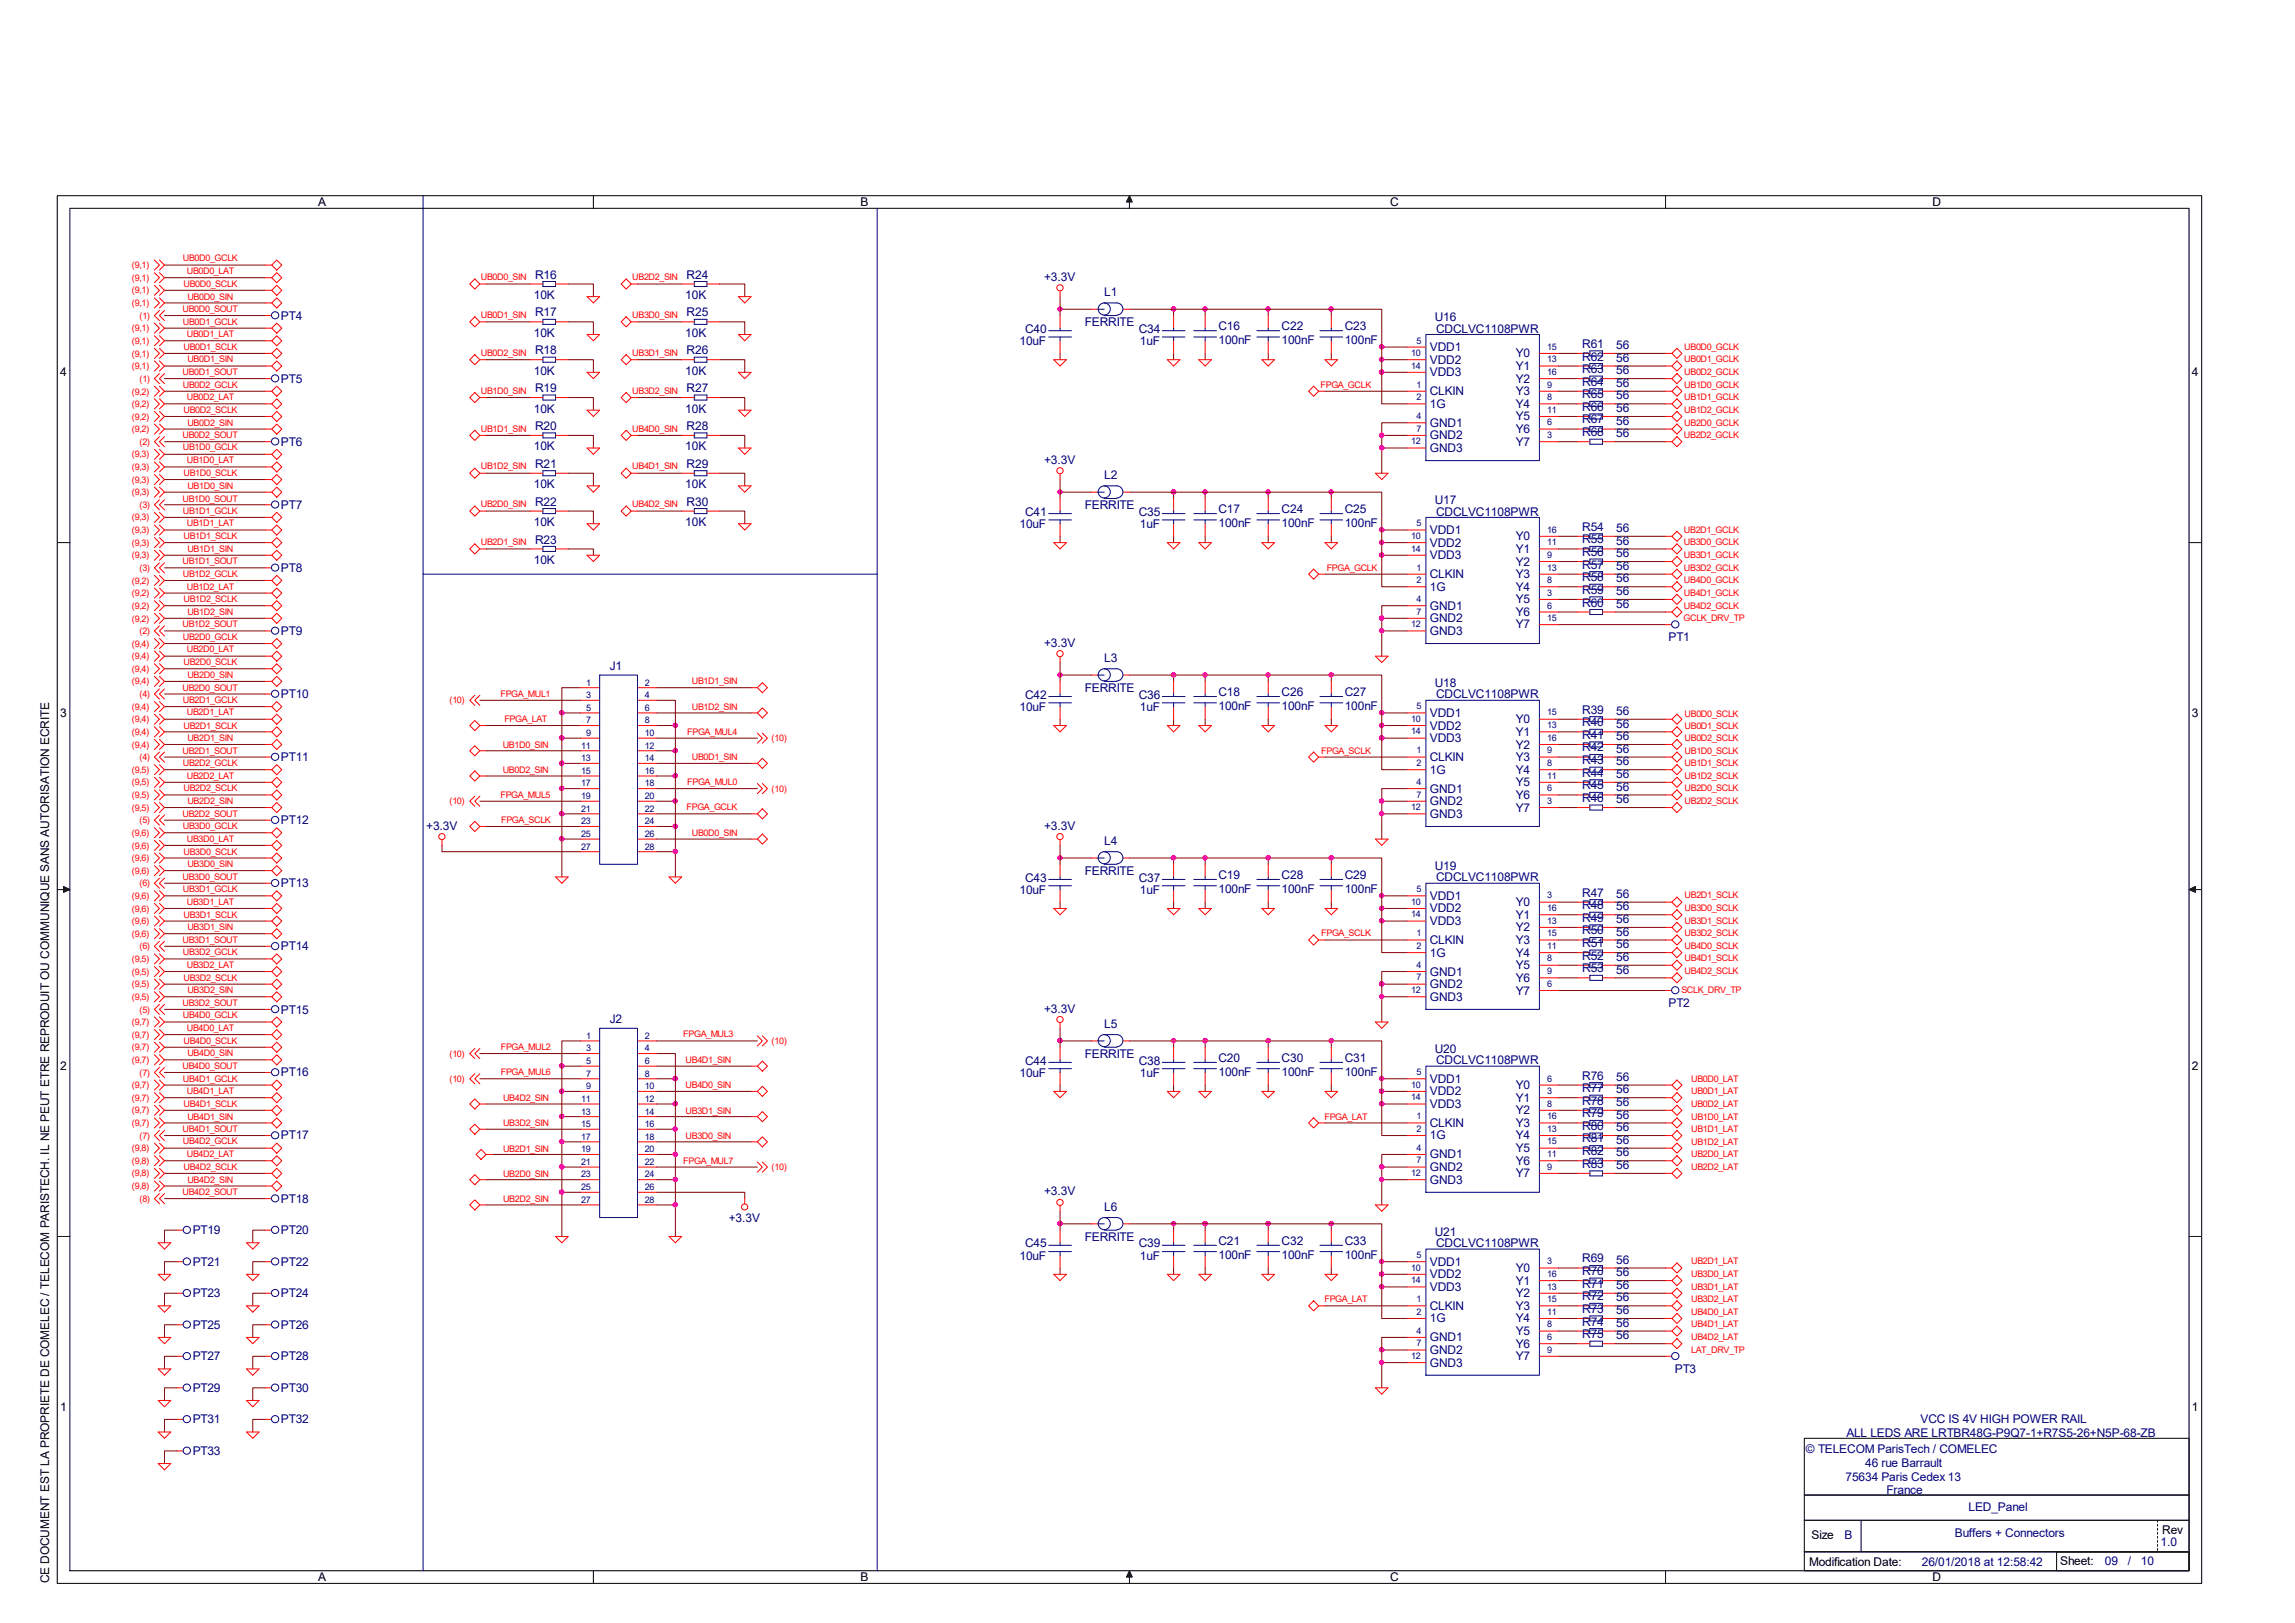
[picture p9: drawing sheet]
<svg xmlns="http://www.w3.org/2000/svg" width="297mm" height="210mm" viewBox="0 0 297 210" stroke-linecap="round" stroke-linejoin="round" font-family="sans-serif">
<defs><g id="words">
<g font-size="1.5">
<text x="41.2" y="26.7">A</text>
<text x="111.4" y="26.7">B</text>
<text x="179.9" y="26.7">C</text>
<text x="250.1" y="26.7">D</text>
<text x="7.8" y="48.7">4</text>
<text x="283.7" y="48.7">4</text>
<text x="7.8" y="92.8">3</text>
<text x="283.7" y="92.8">3</text>
<text x="7.8" y="138.5">2</text>
<text x="283.7" y="138.5">2</text>
<text x="7.8" y="182.5">1</text>
<text x="283.7" y="182.5">1</text>
<text x="234.1" y="202.6">Modification Date:</text>
<text x="234.4" y="199.1">Size</text>
<text x="266.6" y="202.6">Sheet:</text>
<text x="279.8" y="198.5">Rev</text>
<text x="6.3" y="204.9" transform="rotate(-90 6.3 204.9)">CE DOCUMENT EST LA PROPRIETE DE COMELEC / TELECOM PARISTECH. IL NE PEUT ETRE REPRODUIT OU COMMUNIQUE SANS AUTORISATION ECRITE</text>
<text x="41.2" y="204.6">A</text>
<text x="111.4" y="204.6">B</text>
<text x="179.9" y="204.6">C</text>
<text x="250.1" y="204.6">D</text>
</g>
<g font-size="1.5" fill="#000080">
<text x="36.4" y="41.4">PT4</text>
<text x="69.1" y="38.7">10K</text>
<text x="69.3" y="36.1">R16</text>
<text x="69.3" y="40.9">R17</text>
<text x="88.7" y="38.7">10K</text>
<text x="88.9" y="36.1">R24</text>
<text x="88.9" y="40.9">R25</text>
<text x="135.1" y="36.4">+3.3V</text>
<text x="142.9" y="38.3">L1</text>
<text x="185.7" y="41.6">U16</text>
<text x="69.1" y="43.6">10K</text>
<text x="69.3" y="45.8">R18</text>
<text x="88.7" y="43.6">10K</text>
<text x="88.9" y="45.8">R26</text>
<text x="132" y="44.7">10uF</text>
<text x="132.7" y="43.1">C40</text>
<text x="140.4" y="42.2">FERRITE</text>
<text x="147.4" y="43.1">C34</text>
<text x="147.5" y="44.7">1uF</text>
<text x="157.7" y="44.5">100nF</text>
<text x="157.7" y="42.7">C16</text>
<text x="165.9" y="44.5">100nF</text>
<text x="165.9" y="42.7">C22</text>
<text x="174" y="44.5">100nF</text>
<text x="174" y="42.7">C23</text>
<text x="185" y="45.4">VDD1</text>
<text x="185" y="47.1">VDD2</text>
<text x="185.8" y="43.1">CDCLVC1108PWR</text>
<text x="196.2" y="46.2">Y0</text>
<text x="196.2" y="47.9">Y1</text>
<text x="204.8" y="45">R61</text>
<text x="204.8" y="46.7">R62</text>
<text x="209.2" y="45.2">56</text>
<text x="209.2" y="46.8">56</text>
<text x="36.4" y="49.5">PT5</text>
<text x="69.1" y="48.5">10K</text>
<text x="69.1" y="53.4">10K</text>
<text x="69.3" y="50.8">R19</text>
<text x="88.7" y="48.5">10K</text>
<text x="88.7" y="53.4">10K</text>
<text x="88.9" y="50.8">R27</text>
<text x="185" y="51.1">CLKIN</text>
<text x="185" y="52.8">1G</text>
<text x="185" y="48.7">VDD3</text>
<text x="196.2" y="49.5">Y2</text>
<text x="196.2" y="51.1">Y3</text>
<text x="196.2" y="52.8">Y4</text>
<text x="204.8" y="48.3">R63</text>
<text x="204.8" y="49.9">R64</text>
<text x="204.8" y="51.5">R65</text>
<text x="204.8" y="53.2">R66</text>
<text x="209.2" y="48.4">56</text>
<text x="209.2" y="50.1">56</text>
<text x="209.2" y="51.7">56</text>
<text x="209.2" y="53.3">56</text>
<text x="36.4" y="57.7">PT6</text>
<text x="69.1" y="58.3">10K</text>
<text x="69.3" y="55.7">R20</text>
<text x="88.7" y="58.3">10K</text>
<text x="88.9" y="55.7">R28</text>
<text x="185" y="55.2">GND1</text>
<text x="185" y="56.9">GND2</text>
<text x="185" y="58.5">GND3</text>
<text x="196.2" y="57.7">Y7</text>
<text x="196.2" y="56">Y6</text>
<text x="196.2" y="54.4">Y5</text>
<text x="204.8" y="54.8">R67</text>
<text x="204.8" y="56.4">R68</text>
<text x="209.2" y="54.9">56</text>
<text x="209.2" y="56.6">56</text>
<text x="36.4" y="65.8">PT7</text>
<text x="69.1" y="63.2">10K</text>
<text x="69.3" y="60.5">R21</text>
<text x="69.3" y="65.4">R22</text>
<text x="88.7" y="63.2">10K</text>
<text x="88.9" y="60.5">R29</text>
<text x="88.9" y="65.4">R30</text>
<text x="135.1" y="60">+3.3V</text>
<text x="140.4" y="65.9">FERRITE</text>
<text x="142.9" y="62">L2</text>
<text x="185.7" y="65.2">U17</text>
<text x="69.1" y="68.1">10K</text>
<text x="69.3" y="70.4">R23</text>
<text x="88.7" y="68.1">10K</text>
<text x="132" y="68.4">10uF</text>
<text x="132.7" y="66.8">C41</text>
<text x="147.4" y="66.8">C35</text>
<text x="147.5" y="68.4">1uF</text>
<text x="157.7" y="68.2">100nF</text>
<text x="157.7" y="66.4">C17</text>
<text x="165.9" y="68.2">100nF</text>
<text x="165.9" y="66.4">C24</text>
<text x="174" y="68.2">100nF</text>
<text x="174" y="66.4">C25</text>
<text x="185" y="69.1">VDD1</text>
<text x="185" y="70.7">VDD2</text>
<text x="185.8" y="66.7">CDCLVC1108PWR</text>
<text x="196.2" y="69.9">Y0</text>
<text x="196.2" y="71.5">Y1</text>
<text x="204.8" y="68.7">R54</text>
<text x="204.8" y="70.3">R55</text>
<text x="204.8" y="71.9">R56</text>
<text x="209.2" y="68.8">56</text>
<text x="209.2" y="70.5">56</text>
<text x="36.4" y="74">PT8</text>
<text x="69.1" y="72.9">10K</text>
<text x="185" y="74.8">CLKIN</text>
<text x="185" y="76.5">1G</text>
<text x="185" y="72.3">VDD3</text>
<text x="196.2" y="73.2">Y2</text>
<text x="196.2" y="74.8">Y3</text>
<text x="196.2" y="76.5">Y4</text>
<text x="204.8" y="73.6">R57</text>
<text x="204.8" y="75.2">R58</text>
<text x="204.8" y="76.8">R59</text>
<text x="209.2" y="72.1">56</text>
<text x="209.2" y="73.7">56</text>
<text x="209.2" y="75.4">56</text>
<text x="209.2" y="77">56</text>
<text x="36.4" y="82.2">PT9</text>
<text x="135.1" y="83.7">+3.3V</text>
<text x="185" y="78.9">GND1</text>
<text x="185" y="80.5">GND2</text>
<text x="185" y="82.2">GND3</text>
<text x="196.2" y="81.3">Y7</text>
<text x="196.2" y="79.7">Y6</text>
<text x="196.2" y="78.1">Y5</text>
<text x="204.8" y="78.5">R60</text>
<text x="209.2" y="78.6">56</text>
<text x="215.9" y="83">PT1</text>
<text x="78.9" y="86.7">J1</text>
<text x="140.4" y="89.6">FERRITE</text>
<text x="142.9" y="85.6">L3</text>
<text x="185.7" y="88.9">U18</text>
<text x="36.4" y="90.3">PT10</text>
<text x="132" y="92">10uF</text>
<text x="132.7" y="90.4">C42</text>
<text x="147.4" y="90.4">C36</text>
<text x="147.5" y="92">1uF</text>
<text x="157.7" y="91.9">100nF</text>
<text x="157.7" y="90">C18</text>
<text x="165.9" y="91.9">100nF</text>
<text x="165.9" y="90">C26</text>
<text x="174" y="91.9">100nF</text>
<text x="174" y="90">C27</text>
<text x="185" y="92.8">VDD1</text>
<text x="185" y="94.4">VDD2</text>
<text x="185.8" y="90.4">CDCLVC1108PWR</text>
<text x="196.2" y="93.6">Y0</text>
<text x="196.2" y="95.2">Y1</text>
<text x="204.8" y="92.3">R39</text>
<text x="204.8" y="94">R40</text>
<text x="204.8" y="95.6">R41</text>
<text x="209.2" y="92.5">56</text>
<text x="209.2" y="94.1">56</text>
<text x="209.2" y="95.8">56</text>
<text x="36.4" y="98.5">PT11</text>
<text x="185" y="98.5">CLKIN</text>
<text x="185" y="100.1">1G</text>
<text x="185" y="96.1">VDD3</text>
<text x="196.2" y="96.9">Y2</text>
<text x="196.2" y="98.5">Y3</text>
<text x="196.2" y="100.1">Y4</text>
<text x="196.2" y="101.8">Y5</text>
<text x="204.8" y="97.2">R42</text>
<text x="204.8" y="98.9">R43</text>
<text x="204.8" y="100.5">R44</text>
<text x="209.2" y="97.4">56</text>
<text x="209.2" y="99">56</text>
<text x="209.2" y="100.7">56</text>
<text x="36.4" y="106.6">PT12</text>
<text x="55.2" y="107.4">+3.3V</text>
<text x="135.1" y="107.4">+3.3V</text>
<text x="185" y="102.6">GND1</text>
<text x="185" y="104.2">GND2</text>
<text x="185" y="105.8">GND3</text>
<text x="196.2" y="105">Y7</text>
<text x="196.2" y="103.4">Y6</text>
<text x="204.8" y="102.2">R45</text>
<text x="204.8" y="103.8">R46</text>
<text x="209.2" y="102.3">56</text>
<text x="209.2" y="103.9">56</text>
<text x="140.4" y="113.2">FERRITE</text>
<text x="142.9" y="109.3">L4</text>
<text x="157.7" y="113.7">C19</text>
<text x="165.9" y="113.7">C28</text>
<text x="174" y="113.7">C29</text>
<text x="185.7" y="112.6">U19</text>
<text x="36.4" y="114.8">PT13</text>
<text x="132" y="115.7">10uF</text>
<text x="132.7" y="114.1">C43</text>
<text x="147.4" y="114.1">C37</text>
<text x="147.5" y="115.7">1uF</text>
<text x="157.7" y="115.5">100nF</text>
<text x="165.9" y="115.5">100nF</text>
<text x="174" y="115.5">100nF</text>
<text x="185" y="116.5">VDD1</text>
<text x="185" y="118.1">VDD2</text>
<text x="185" y="119.7">VDD3</text>
<text x="185.8" y="114">CDCLVC1108PWR</text>
<text x="196.2" y="117.3">Y0</text>
<text x="196.2" y="118.9">Y1</text>
<text x="204.8" y="116">R47</text>
<text x="204.8" y="117.6">R48</text>
<text x="204.8" y="119.3">R49</text>
<text x="209.2" y="116.2">56</text>
<text x="209.2" y="117.8">56</text>
<text x="209.2" y="119.5">56</text>
<text x="36.4" y="123">PT14</text>
<text x="185" y="122.2">CLKIN</text>
<text x="185" y="123.8">1G</text>
<text x="196.2" y="120.5">Y2</text>
<text x="196.2" y="122.2">Y3</text>
<text x="196.2" y="123.8">Y4</text>
<text x="196.2" y="125.4">Y5</text>
<text x="204.8" y="120.9">R50</text>
<text x="204.8" y="122.6">R51</text>
<text x="204.8" y="124.2">R52</text>
<text x="204.8" y="125.8">R53</text>
<text x="209.2" y="121.1">56</text>
<text x="209.2" y="122.7">56</text>
<text x="209.2" y="124.3">56</text>
<text x="209.2" y="126">56</text>
<text x="36.4" y="131.1">PT15</text>
<text x="135.1" y="131">+3.3V</text>
<text x="185" y="126.2">GND1</text>
<text x="185" y="127.8">GND2</text>
<text x="185" y="129.5">GND3</text>
<text x="196.2" y="128.7">Y7</text>
<text x="196.2" y="127">Y6</text>
<text x="215.9" y="130.3">PT2</text>
<text x="78.9" y="132.4">J2</text>
<text x="132.7" y="137.8">C44</text>
<text x="140.4" y="136.9">FERRITE</text>
<text x="142.9" y="133">L5</text>
<text x="147.4" y="137.8">C38</text>
<text x="157.7" y="137.4">C20</text>
<text x="165.9" y="137.4">C30</text>
<text x="174" y="137.4">C31</text>
<text x="185.7" y="136.3">U20</text>
<text x="185.8" y="137.7">CDCLVC1108PWR</text>
<text x="36.4" y="139.3">PT16</text>
<text x="132" y="139.4">10uF</text>
<text x="147.5" y="139.4">1uF</text>
<text x="157.7" y="139.2">100nF</text>
<text x="165.9" y="139.2">100nF</text>
<text x="174" y="139.2">100nF</text>
<text x="185" y="140.1">VDD1</text>
<text x="185" y="141.7">VDD2</text>
<text x="185" y="143.4">VDD3</text>
<text x="196.2" y="140.9">Y0</text>
<text x="196.2" y="142.6">Y1</text>
<text x="204.8" y="139.7">R76</text>
<text x="204.8" y="141.3">R77</text>
<text x="204.8" y="143">R78</text>
<text x="209.2" y="139.9">56</text>
<text x="209.2" y="141.5">56</text>
<text x="209.2" y="143.1">56</text>
<text x="36.4" y="147.4">PT17</text>
<text x="185" y="145.8">CLKIN</text>
<text x="185" y="147.4">1G</text>
<text x="185" y="149.9">GND1</text>
<text x="196.2" y="144.2">Y2</text>
<text x="196.2" y="145.8">Y3</text>
<text x="196.2" y="147.4">Y4</text>
<text x="196.2" y="149.1">Y5</text>
<text x="204.8" y="144.6">R79</text>
<text x="204.8" y="146.2">R80</text>
<text x="204.8" y="147.8">R81</text>
<text x="204.8" y="149.5">R82</text>
<text x="209.2" y="144.7">56</text>
<text x="209.2" y="146.4">56</text>
<text x="209.2" y="148">56</text>
<text x="209.2" y="149.6">56</text>
<text x="36.4" y="155.6">PT18</text>
<text x="135.1" y="154.7">+3.3V</text>
<text x="185" y="151.6">GND2</text>
<text x="185" y="153.2">GND3</text>
<text x="196.2" y="152.4">Y7</text>
<text x="196.2" y="150.7">Y6</text>
<text x="204.8" y="151.1">R83</text>
<text x="209.2" y="151.3">56</text>
<text x="24.9" y="159.7">PT19</text>
<text x="36.4" y="159.7">PT20</text>
<text x="94.3" y="158.1">+3.3V</text>
<text x="132.7" y="161.4">C45</text>
<text x="140.4" y="160.6">FERRITE</text>
<text x="142.9" y="156.7">L6</text>
<text x="147.4" y="161.4">C39</text>
<text x="157.7" y="161.1">C21</text>
<text x="165.9" y="161.1">C32</text>
<text x="174" y="161.1">C33</text>
<text x="185.7" y="159.9">U21</text>
<text x="185.8" y="161.4">CDCLVC1108PWR</text>
<text x="24.9" y="163.8">PT21</text>
<text x="24.9" y="167.9">PT23</text>
<text x="36.4" y="163.8">PT22</text>
<text x="36.4" y="167.9">PT24</text>
<text x="132" y="163.1">10uF</text>
<text x="147.5" y="163.1">1uF</text>
<text x="157.7" y="162.9">100nF</text>
<text x="165.9" y="162.9">100nF</text>
<text x="174" y="162.9">100nF</text>
<text x="185" y="163.8">VDD1</text>
<text x="185" y="165.4">VDD2</text>
<text x="185" y="167">VDD3</text>
<text x="196.2" y="164.6">Y0</text>
<text x="196.2" y="166.2">Y1</text>
<text x="196.2" y="167.9">Y2</text>
<text x="204.8" y="163.4">R69</text>
<text x="204.8" y="165">R70</text>
<text x="204.8" y="166.6">R71</text>
<text x="209.2" y="163.5">56</text>
<text x="209.2" y="165.1">56</text>
<text x="209.2" y="166.8">56</text>
<text x="24.9" y="172">PT25</text>
<text x="36.4" y="172">PT26</text>
<text x="185" y="169.5">CLKIN</text>
<text x="185" y="171.1">1G</text>
<text x="185" y="173.6">GND1</text>
<text x="196.2" y="169.5">Y3</text>
<text x="196.2" y="171.1">Y4</text>
<text x="196.2" y="172.8">Y5</text>
<text x="204.8" y="168.2">R72</text>
<text x="204.8" y="169.9">R73</text>
<text x="204.8" y="171.5">R74</text>
<text x="204.8" y="173.1">R75</text>
<text x="209.2" y="168.4">56</text>
<text x="209.2" y="170.1">56</text>
<text x="209.2" y="171.7">56</text>
<text x="209.2" y="173.3">56</text>
<text x="24.9" y="176">PT27</text>
<text x="36.4" y="176">PT28</text>
<text x="185" y="175.2">GND2</text>
<text x="185" y="176.8">GND3</text>
<text x="196.2" y="176">Y7</text>
<text x="196.2" y="174.4">Y6</text>
<text x="216.7" y="177.7">PT3</text>
<text x="24.9" y="180.1">PT29</text>
<text x="24.9" y="184.2">PT31</text>
<text x="36.4" y="180.1">PT30</text>
<text x="36.4" y="184.2">PT32</text>
<text x="239" y="185.9">ALL LEDS ARE LRTBR48G-P9Q7-1+R7S5-26+N5P-68-ZB</text>
<text x="248.5" y="184.1">VCC IS 4V HIGH POWER RAIL</text>
<text x="24.9" y="188.3">PT33</text>
<text x="233.7" y="188">© TELECOM ParisTech / COMELEC</text>
<text x="238.8" y="191.6">75634 Paris Cedex 13</text>
<text x="241.4" y="189.8">46 rue Barrault</text>
<text x="244.1" y="193.4">France</text>
<text x="254.8" y="195.6">LED_Panel</text>
<text x="238.7" y="199.1">B</text>
<text x="248.7" y="202.6">26/01/2018 at 12:58:42</text>
<text x="253" y="198.9">Buffers + Connectors</text>
<text x="272.4" y="202.6">09</text>
<text x="275.4" y="202.6">/</text>
<text x="277.1" y="202.6">10</text>
<text x="279.6" y="200.1">1.0</text>
</g>
<g font-size="1.2" fill="#f00">
<text x="17.1" y="34.7">(9,1)</text>
<text x="23.7" y="33.8">UB0D0_GCLK</text>
<text x="24.2" y="35.5">UB0D0_LAT</text>
<text x="17.1" y="36.3">(9,1)</text>
<text x="17.1" y="38">(9,1)</text>
<text x="17.1" y="39.6">(9,1)</text>
<text x="18" y="41.2">(1)</text>
<text x="23.6" y="40.4">UB0D0_SOUT</text>
<text x="23.7" y="42">UB0D1_GCLK</text>
<text x="23.7" y="37.1">UB0D0_SCLK</text>
<text x="24.3" y="38.8">UB0D0_SIN</text>
<text x="62.2" y="36.3">UB0D0_SIN</text>
<text x="62.2" y="41.2">UB0D1_SIN</text>
<text x="81.8" y="36.3">UB2D2_SIN</text>
<text x="81.8" y="41.2">UB3D0_SIN</text>
<text x="17.1" y="42.9">(9,1)</text>
<text x="17.1" y="44.5">(9,1)</text>
<text x="17.1" y="46.1">(9,1)</text>
<text x="17.1" y="47.8">(9,1)</text>
<text x="23.7" y="45.3">UB0D1_SCLK</text>
<text x="24.2" y="43.6">UB0D1_LAT</text>
<text x="24.3" y="46.9">UB0D1_SIN</text>
<text x="62.2" y="46.1">UB0D2_SIN</text>
<text x="81.8" y="46.1">UB3D1_SIN</text>
<text x="218" y="45.3">UB0D0_GCLK</text>
<text x="218" y="46.9">UB0D1_GCLK</text>
<text x="17.1" y="51.1">(9,2)</text>
<text x="17.1" y="52.7">(9,2)</text>
<text x="18" y="49.4">(1)</text>
<text x="23.6" y="48.6">UB0D1_SOUT</text>
<text x="23.7" y="50.2">UB0D2_GCLK</text>
<text x="23.7" y="53.5">UB0D2_SCLK</text>
<text x="24.2" y="51.8">UB0D2_LAT</text>
<text x="62.2" y="51">UB1D0_SIN</text>
<text x="81.8" y="51">UB3D2_SIN</text>
<text x="170.9" y="50.2">FPGA_GCLK</text>
<text x="218" y="48.6">UB0D2_GCLK</text>
<text x="218" y="50.2">UB1D0_GCLK</text>
<text x="218" y="51.8">UB1D1_GCLK</text>
<text x="218" y="53.5">UB1D2_GCLK</text>
<text x="17.1" y="59.2">(9,3)</text>
<text x="17.1" y="54.3">(9,2)</text>
<text x="17.1" y="55.9">(9,2)</text>
<text x="18" y="57.6">(2)</text>
<text x="23.6" y="56.7">UB0D2_SOUT</text>
<text x="23.7" y="58.3">UB1D0_GCLK</text>
<text x="24.2" y="59.9">UB1D0_LAT</text>
<text x="24.3" y="55.1">UB0D2_SIN</text>
<text x="62.2" y="55.9">UB1D1_SIN</text>
<text x="81.8" y="55.9">UB4D0_SIN</text>
<text x="217.9" y="56.7">UB2D2_GCLK</text>
<text x="218" y="55.1">UB2D0_GCLK</text>
<text x="17.1" y="60.8">(9,3)</text>
<text x="17.1" y="62.4">(9,3)</text>
<text x="17.1" y="64.1">(9,3)</text>
<text x="18" y="65.7">(3)</text>
<text x="23.6" y="64.9">UB1D0_SOUT</text>
<text x="23.7" y="61.6">UB1D0_SCLK</text>
<text x="24.3" y="63.2">UB1D0_SIN</text>
<text x="62.2" y="60.7">UB1D2_SIN</text>
<text x="62.2" y="65.7">UB2D0_SIN</text>
<text x="81.8" y="60.7">UB4D1_SIN</text>
<text x="81.8" y="65.7">UB4D2_SIN</text>
<text x="17.1" y="67.4">(9,3)</text>
<text x="17.1" y="69">(9,3)</text>
<text x="17.1" y="70.6">(9,3)</text>
<text x="23.7" y="66.5">UB1D1_GCLK</text>
<text x="23.7" y="69.8">UB1D1_SCLK</text>
<text x="24.2" y="68.1">UB1D1_LAT</text>
<text x="24.3" y="71.4">UB1D1_SIN</text>
<text x="62.2" y="70.6">UB2D1_SIN</text>
<text x="217.9" y="68.9">UB2D1_GCLK</text>
<text x="217.9" y="70.6">UB3D0_GCLK</text>
<text x="17.1" y="72.3">(9,3)</text>
<text x="17.1" y="75.5">(9,2)</text>
<text x="17.1" y="77.1">(9,2)</text>
<text x="18" y="73.9">(3)</text>
<text x="23.6" y="73">UB1D1_SOUT</text>
<text x="23.7" y="74.6">UB1D2_GCLK</text>
<text x="23.7" y="77.9">UB1D2_SCLK</text>
<text x="24.2" y="76.3">UB1D2_LAT</text>
<text x="171.7" y="73.8">FPGA_GCLK</text>
<text x="217.9" y="72.2">UB3D1_GCLK</text>
<text x="217.9" y="73.8">UB3D2_GCLK</text>
<text x="217.9" y="75.4">UB4D0_GCLK</text>
<text x="217.9" y="77.1">UB4D1_GCLK</text>
<text x="17.1" y="78.8">(9,2)</text>
<text x="17.1" y="80.4">(9,2)</text>
<text x="17.1" y="83.7">(9,4)</text>
<text x="18" y="82">(2)</text>
<text x="23.6" y="81.2">UB1D2_SOUT</text>
<text x="23.7" y="82.8">UB2D0_GCLK</text>
<text x="24.3" y="79.6">UB1D2_SIN</text>
<text x="217.9" y="80.3">GCLK_DRV_TP</text>
<text x="217.9" y="78.7">UB4D2_GCLK</text>
<text x="17.1" y="85.3">(9,4)</text>
<text x="17.1" y="87">(9,4)</text>
<text x="17.1" y="88.6">(9,4)</text>
<text x="23.6" y="89.4">UB2D0_SOUT</text>
<text x="23.7" y="86.1">UB2D0_SCLK</text>
<text x="24.2" y="84.4">UB2D0_LAT</text>
<text x="24.3" y="87.7">UB2D0_SIN</text>
<text x="89.5" y="88.6">UB1D1_SIN</text>
<text x="17.1" y="91.9">(9,4)</text>
<text x="17.1" y="93.5">(9,4)</text>
<text x="17.1" y="95.1">(9,4)</text>
<text x="18" y="90.2">(4)</text>
<text x="23.7" y="91">UB2D1_GCLK</text>
<text x="23.7" y="94.3">UB2D1_SCLK</text>
<text x="24.2" y="92.6">UB2D1_LAT</text>
<text x="24.3" y="95.9">UB2D1_SIN</text>
<text x="58.2" y="91">(10)</text>
<text x="64.8" y="90.2">FPGA_MUL1</text>
<text x="65.3" y="93.5">FPGA_LAT</text>
<text x="88.9" y="95.1">FPGA_MUL4</text>
<text x="89.5" y="91.8">UB1D2_SIN</text>
<text x="99.9" y="95.9">(10)</text>
<text x="218" y="92.8">UB0D0_SCLK</text>
<text x="218" y="94.3">UB0D1_SCLK</text>
<text x="218" y="95.9">UB0D2_SCLK</text>
<text x="17.1" y="96.7">(9,4)</text>
<text x="17.1" y="100">(9,5)</text>
<text x="17.1" y="101.6">(9,5)</text>
<text x="18" y="98.4">(4)</text>
<text x="23.6" y="97.5">UB2D1_SOUT</text>
<text x="23.7" y="99.1">UB2D2_GCLK</text>
<text x="24.2" y="100.8">UB2D2_LAT</text>
<text x="65.1" y="100">UB0D2_SIN</text>
<text x="65.1" y="96.7">UB1D0_SIN</text>
<text x="88.9" y="101.6">FPGA_MUL0</text>
<text x="89.5" y="98.4">UB0D1_SIN</text>
<text x="171" y="97.5">FPGA_SCLK</text>
<text x="218" y="97.5">UB1D0_SCLK</text>
<text x="218" y="99.1">UB1D1_SCLK</text>
<text x="218" y="100.8">UB1D2_SCLK</text>
<text x="17.1" y="103.3">(9,5)</text>
<text x="17.1" y="104.9">(9,5)</text>
<text x="18" y="106.6">(5)</text>
<text x="23.6" y="105.7">UB2D2_SOUT</text>
<text x="23.7" y="107.3">UB3D0_GCLK</text>
<text x="23.7" y="102.4">UB2D2_SCLK</text>
<text x="24.3" y="104.1">UB2D2_SIN</text>
<text x="58.2" y="104.1">(10)</text>
<text x="64.8" y="103.3">FPGA_MUL5</text>
<text x="64.9" y="106.5">FPGA_SCLK</text>
<text x="88.9" y="104.9">FPGA_GCLK</text>
<text x="99.9" y="102.4">(10)</text>
<text x="218" y="102.4">UB2D0_SCLK</text>
<text x="218" y="104.1">UB2D2_SCLK</text>
<text x="17.1" y="108.2">(9,6)</text>
<text x="17.1" y="109.8">(9,6)</text>
<text x="17.1" y="111.4">(9,6)</text>
<text x="17.1" y="113.1">(9,6)</text>
<text x="23.6" y="113.8">UB3D0_SOUT</text>
<text x="23.7" y="110.6">UB3D0_SCLK</text>
<text x="24.2" y="108.9">UB3D0_LAT</text>
<text x="24.3" y="112.2">UB3D0_SIN</text>
<text x="89.5" y="108.1">UB0D0_SIN</text>
<text x="17.1" y="116.3">(9,6)</text>
<text x="17.1" y="118">(9,6)</text>
<text x="17.1" y="119.6">(9,6)</text>
<text x="18" y="114.7">(6)</text>
<text x="23.7" y="115.4">UB3D1_GCLK</text>
<text x="23.7" y="118.7">UB3D1_SCLK</text>
<text x="24.2" y="117.1">UB3D1_LAT</text>
<text x="218" y="116.2">UB2D1_SCLK</text>
<text x="218" y="117.9">UB3D0_SCLK</text>
<text x="218" y="119.5">UB3D1_SCLK</text>
<text x="17.1" y="121.2">(9,6)</text>
<text x="17.1" y="124.5">(9,5)</text>
<text x="18" y="122.9">(6)</text>
<text x="23.6" y="122">UB3D1_SOUT</text>
<text x="23.7" y="123.6">UB3D2_GCLK</text>
<text x="24.2" y="125.2">UB3D2_LAT</text>
<text x="24.3" y="120.4">UB3D1_SIN</text>
<text x="171" y="121.2">FPGA_SCLK</text>
<text x="218" y="121.2">UB3D2_SCLK</text>
<text x="218" y="122.8">UB4D0_SCLK</text>
<text x="218" y="124.4">UB4D1_SCLK</text>
<text x="17.1" y="126.1">(9,5)</text>
<text x="17.1" y="127.8">(9,5)</text>
<text x="17.1" y="129.4">(9,5)</text>
<text x="18" y="131">(5)</text>
<text x="23.6" y="130.2">UB3D2_SOUT</text>
<text x="23.7" y="131.8">UB4D0_GCLK</text>
<text x="23.7" y="126.9">UB3D2_SCLK</text>
<text x="24.3" y="128.5">UB3D2_SIN</text>
<text x="217.6" y="128.5">SCLK_DRV_TP</text>
<text x="218" y="126.1">UB4D2_SCLK</text>
<text x="17.1" y="132.7">(9,7)</text>
<text x="17.1" y="134.3">(9,7)</text>
<text x="17.1" y="135.9">(9,7)</text>
<text x="17.1" y="137.5">(9,7)</text>
<text x="23.7" y="135.1">UB4D0_SCLK</text>
<text x="24.2" y="133.4">UB4D0_LAT</text>
<text x="24.3" y="136.7">UB4D0_SIN</text>
<text x="58.2" y="136.7">(10)</text>
<text x="64.8" y="135.8">FPGA_MUL2</text>
<text x="88.4" y="134.2">FPGA_MUL3</text>
<text x="88.7" y="137.6">UB4D1_SIN</text>
<text x="99.9" y="135.1">(10)</text>
<text x="17.1" y="140.8">(9,7)</text>
<text x="17.1" y="142.5">(9,7)</text>
<text x="18" y="139.2">(7)</text>
<text x="23.6" y="138.3">UB4D0_SOUT</text>
<text x="23.7" y="140">UB4D1_GCLK</text>
<text x="23.7" y="143.2">UB4D1_SCLK</text>
<text x="24.2" y="141.6">UB4D1_LAT</text>
<text x="58.2" y="140">(10)</text>
<text x="64.8" y="139.1">FPGA_MUL6</text>
<text x="65.1" y="142.5">UB4D2_SIN</text>
<text x="88.7" y="140.8">UB4D0_SIN</text>
<text x="218.9" y="140">UB0D0_LAT</text>
<text x="218.9" y="141.6">UB0D1_LAT</text>
<text x="218.9" y="143.2">UB0D2_LAT</text>
<text x="17.1" y="144.1">(9,7)</text>
<text x="17.1" y="145.7">(9,7)</text>
<text x="17.1" y="149">(9,8)</text>
<text x="18" y="147.4">(7)</text>
<text x="23.6" y="146.5">UB4D1_SOUT</text>
<text x="23.7" y="148.1">UB4D2_GCLK</text>
<text x="24.2" y="149.7">UB4D2_LAT</text>
<text x="24.3" y="144.9">UB4D1_SIN</text>
<text x="65.1" y="149">UB2D1_SIN</text>
<text x="65.1" y="145.8">UB3D2_SIN</text>
<text x="88.7" y="147.4">UB3D0_SIN</text>
<text x="88.7" y="144.1">UB3D1_SIN</text>
<text x="171.4" y="144.9">FPGA_LAT</text>
<text x="218.9" y="144.9">UB1D0_LAT</text>
<text x="218.9" y="146.5">UB1D1_LAT</text>
<text x="218.9" y="148.1">UB1D2_LAT</text>
<text x="218.9" y="149.8">UB2D0_LAT</text>
<text x="17.1" y="150.6">(9,8)</text>
<text x="17.1" y="152.2">(9,8)</text>
<text x="17.1" y="153.9">(9,8)</text>
<text x="18" y="155.5">(8)</text>
<text x="23.6" y="154.6">UB4D2_SOUT</text>
<text x="23.7" y="151.4">UB4D2_SCLK</text>
<text x="24.3" y="153">UB4D2_SIN</text>
<text x="65.1" y="152.3">UB2D0_SIN</text>
<text x="65.1" y="155.5">UB2D2_SIN</text>
<text x="88.4" y="150.6">FPGA_MUL7</text>
<text x="99.9" y="151.4">(10)</text>
<text x="218.9" y="151.4">UB2D2_LAT</text>
<text x="218.9" y="163.6">UB2D1_LAT</text>
<text x="218.9" y="165.2">UB3D0_LAT</text>
<text x="218.9" y="166.9">UB3D1_LAT</text>
<text x="171.4" y="168.5">FPGA_LAT</text>
<text x="218.9" y="168.5">UB3D2_LAT</text>
<text x="218.9" y="170.1">UB4D0_LAT</text>
<text x="218.9" y="171.7">UB4D1_LAT</text>
<text x="218.9" y="173.4">UB4D2_LAT</text>
<text x="218.9" y="175">LAT_DRV_TP</text>
</g>
<g font-size="1.2" fill="#000080">
<text x="182.6" y="47.7">14</text>
<text x="182.6" y="46.1">10</text>
<text x="183.3" y="44.4">5</text>
<text x="200.2" y="46.9">13</text>
<text x="200.2" y="45.3">15</text>
<text x="183.3" y="51.8">2</text>
<text x="183.3" y="50.2">1</text>
<text x="200.2" y="53.4">11</text>
<text x="200.2" y="51.8">8</text>
<text x="200.2" y="50.2">9</text>
<text x="200.2" y="48.5">16</text>
<text x="182.6" y="57.5">12</text>
<text x="183.3" y="55.9">7</text>
<text x="183.3" y="54.2">4</text>
<text x="200.2" y="56.7">3</text>
<text x="200.2" y="55">6</text>
<text x="182.6" y="71.4">14</text>
<text x="182.6" y="69.7">10</text>
<text x="183.3" y="68.1">5</text>
<text x="200.2" y="70.6">11</text>
<text x="200.2" y="68.9">16</text>
<text x="183.3" y="75.4">2</text>
<text x="183.3" y="73.8">1</text>
<text x="183.3" y="77.9">4</text>
<text x="200.2" y="77.1">3</text>
<text x="200.2" y="75.4">8</text>
<text x="200.2" y="73.8">13</text>
<text x="200.2" y="72.2">9</text>
<text x="182.6" y="81.2">12</text>
<text x="183.3" y="79.5">7</text>
<text x="200.2" y="80.3">15</text>
<text x="200.2" y="78.7">6</text>
<text x="75.9" y="88.7">1</text>
<text x="83.4" y="88.7">2</text>
<text x="75.9" y="95.2">9</text>
<text x="75.9" y="93.6">7</text>
<text x="75.9" y="92">5</text>
<text x="75.9" y="90.3">3</text>
<text x="83.4" y="95.2">10</text>
<text x="83.4" y="93.6">8</text>
<text x="83.4" y="92">6</text>
<text x="83.4" y="90.3">4</text>
<text x="182.6" y="95">14</text>
<text x="182.6" y="93.4">10</text>
<text x="183.3" y="91.8">5</text>
<text x="200.2" y="95.8">16</text>
<text x="200.2" y="94.2">13</text>
<text x="200.2" y="92.6">15</text>
<text x="75.2" y="101.8">17</text>
<text x="75.2" y="100.1">15</text>
<text x="75.2" y="98.5">13</text>
<text x="75.2" y="96.9">11</text>
<text x="83.4" y="101.8">18</text>
<text x="83.4" y="100.1">16</text>
<text x="83.4" y="98.5">14</text>
<text x="83.4" y="96.9">12</text>
<text x="183.3" y="99.1">2</text>
<text x="183.3" y="97.5">1</text>
<text x="183.3" y="101.6">4</text>
<text x="200.2" y="100.8">11</text>
<text x="200.2" y="99.1">8</text>
<text x="200.2" y="97.5">9</text>
<text x="75.2" y="106.7">23</text>
<text x="75.2" y="105">21</text>
<text x="75.2" y="103.4">19</text>
<text x="83.4" y="106.7">24</text>
<text x="83.4" y="105">22</text>
<text x="83.4" y="103.4">20</text>
<text x="182.6" y="104.8">12</text>
<text x="183.3" y="103.2">7</text>
<text x="200.2" y="104">3</text>
<text x="200.2" y="102.4">6</text>
<text x="75.2" y="109.9">27</text>
<text x="75.2" y="108.3">25</text>
<text x="83.4" y="109.9">28</text>
<text x="83.4" y="108.3">26</text>
<text x="182.6" y="118.7">14</text>
<text x="182.6" y="117.1">10</text>
<text x="183.3" y="115.4">5</text>
<text x="200.2" y="119.5">13</text>
<text x="200.2" y="117.9">16</text>
<text x="200.2" y="116.2">3</text>
<text x="183.3" y="122.8">2</text>
<text x="183.3" y="121.2">1</text>
<text x="183.3" y="125.2">4</text>
<text x="200.2" y="124.4">8</text>
<text x="200.2" y="122.8">11</text>
<text x="200.2" y="121.2">15</text>
<text x="182.6" y="128.5">12</text>
<text x="183.3" y="126.9">7</text>
<text x="200.2" y="127.7">6</text>
<text x="200.2" y="126.1">9</text>
<text x="75.9" y="137.7">5</text>
<text x="75.9" y="136.1">3</text>
<text x="75.9" y="134.4">1</text>
<text x="83.4" y="137.7">6</text>
<text x="83.4" y="136.1">4</text>
<text x="83.4" y="134.4">2</text>
<text x="75.2" y="142.6">11</text>
<text x="75.9" y="140.9">9</text>
<text x="75.9" y="139.3">7</text>
<text x="83.4" y="142.6">12</text>
<text x="83.4" y="140.9">10</text>
<text x="83.4" y="139.3">8</text>
<text x="182.6" y="142.4">14</text>
<text x="182.6" y="140.8">10</text>
<text x="183.3" y="139.1">5</text>
<text x="200.2" y="143.2">8</text>
<text x="200.2" y="141.6">3</text>
<text x="200.2" y="140">6</text>
<text x="75.2" y="149.1">19</text>
<text x="75.2" y="147.5">17</text>
<text x="75.2" y="145.8">15</text>
<text x="75.2" y="144.2">13</text>
<text x="83.4" y="149.1">20</text>
<text x="83.4" y="147.5">18</text>
<text x="83.4" y="145.8">16</text>
<text x="83.4" y="144.2">14</text>
<text x="183.3" y="146.5">2</text>
<text x="183.3" y="144.8">1</text>
<text x="183.3" y="148.9">4</text>
<text x="200.2" y="149.7">11</text>
<text x="200.2" y="148.1">15</text>
<text x="200.2" y="146.5">13</text>
<text x="200.2" y="144.8">16</text>
<text x="75.2" y="155.6">27</text>
<text x="75.2" y="154">25</text>
<text x="75.2" y="152.4">23</text>
<text x="75.2" y="150.7">21</text>
<text x="83.4" y="155.6">28</text>
<text x="83.4" y="154">26</text>
<text x="83.4" y="152.4">24</text>
<text x="83.4" y="150.7">22</text>
<text x="182.6" y="152.2">12</text>
<text x="183.3" y="150.5">7</text>
<text x="200.2" y="151.3">9</text>
<text x="182.6" y="166.1">14</text>
<text x="182.6" y="164.4">10</text>
<text x="183.3" y="162.8">5</text>
<text x="200.2" y="166.9">13</text>
<text x="200.2" y="165.2">16</text>
<text x="200.2" y="163.6">3</text>
<text x="183.3" y="170.1">2</text>
<text x="183.3" y="168.5">1</text>
<text x="183.3" y="172.6">4</text>
<text x="200.2" y="173.4">6</text>
<text x="200.2" y="171.7">8</text>
<text x="200.2" y="170.1">11</text>
<text x="200.2" y="168.5">15</text>
<text x="182.6" y="175.9">12</text>
<text x="183.3" y="174.2">7</text>
<text x="200.2" y="175">9</text>
</g>
</g></defs>
<g fill="none" stroke="#800000" stroke-width=".13">
<path d="M21.3 34.3h13M21.3 35.9h13M21.3 37.6h13M21.3 39.2h13M62.9 36.8h5.7M73.5 36.8h3.3v1.6M82.5 36.8h5.7M93.1 36.8h3.3v1.6M137.2 38.4v2.4M21.3 58.8h13M21.3 40.8h13M21.3 42.5h13"/>
<path d="M21.3 44.1h13M21.3 45.7h13M21.3 47.4h13M21.3 49h13M21.3 50.6h13M21.3 52.3h13M21.3 53.9h13M21.3 55.5h13M21.3 57.2h13M62.9 56.3h5.7M62.9 46.5h5.7M62.9 51.4h5.7"/>
<path d="M62.9 41.6h5.7M73.5 41.6h3.3v1.7M73.5 46.5h3.3v1.7M73.5 51.4h3.3v1.7M73.5 56.3h3.3v1.7M82.5 56.3h5.7M82.5 46.5h5.7M82.5 51.4h5.7M82.5 41.6h5.7M93.1 41.6h3.3v1.7M93.1 46.5h3.3v1.7M93.1 51.4h3.3v1.7"/>
<path d="M93.1 56.3h3.3v1.7M137.2 40h4.1M137.2 45.7v.8M146.2 40h32.6v12.3h3.3M151.9 40v.8M151.9 45.7v.8M156 40v.8M156 45.7v.8M164.1 40v.8M164.1 45.7v.8M171.5 50.6h10.6M172.3 40v.8"/>
<path d="M172.3 45.7v.8M178.8 58h3.3M178.8 56.3h3.3M178.8 48.2h3.3M178.8 46.5h3.3M178.8 44.9h3.3M182.1 54.7h-3.3v6.5M201.7 45.7h2.4M201.7 47.4h2.4M201.7 49h2.4M201.7 50.6h2.4M201.7 52.3h2.4"/>
<path d="M201.7 53.9h2.4M201.7 55.5h2.4M201.7 57.2h2.4M209 45.7h6.6M209 47.4h6.6M209 49h6.6M209 50.6h6.6M209 52.3h6.6M209 53.9h6.6M209 55.5h6.6M209 57.2h6.6M21.3 60.4h13"/>
<path d="M21.3 62.1h13M21.3 63.7h13M21.3 65.3h13M21.3 67h13M21.3 68.6h13M21.3 70.2h13M21.3 71.8h13M21.3 73.5h13M21.3 75.1h13M21.3 76.7h13M21.3 78.4h13M62.9 71h5.7"/>
<path d="M62.9 66.1h5.7M62.9 61.2h5.7M73.5 61.2h3.3v1.7M73.5 66.1h3.3v1.7M73.5 71h3.3v.8M82.5 66.1h5.7M82.5 61.2h5.7M93.1 66.1h3.3v1.7M93.1 61.2h3.3v1.7M137.2 63.7h4.1M137.2 62.1v2.4M137.2 69.4v.8"/>
<path d="M146.2 63.7h32.6v12.2h3.3M151.9 63.7v.8M151.9 69.4v.8M156 63.7v.8M156 69.4v.8M164.1 63.7v.8M164.1 69.4v.8M171.5 74.3h10.6M172.3 63.7v.8M172.3 69.4v.8M178.8 68.6h3.3M178.8 70.2h3.3"/>
<path d="M178.8 71.8h3.3M182.1 78.4h-3.3v6.5M201.7 74.3h2.4M201.7 69.4h2.4M201.7 71h2.4M201.7 72.7h2.4M201.7 75.9h2.4M201.7 77.6h2.4M201.7 79.2h2.4M209 74.3h6.6M209 69.4h6.6M209 71h6.6"/>
<path d="M209 72.7h6.6M209 75.9h6.6M209 77.6h6.6M209 79.2h6.6M21.3 80h13M21.3 81.6h13M21.3 83.3h13M21.3 84.9h13M21.3 86.5h13M21.3 88.2h13M21.3 89.8h13M21.3 91.4h13"/>
<path d="M21.3 93.1h13M21.3 94.7h13M21.3 96.3h13M21.3 98h13M21.3 99.6h13M62.1 90.6h13.1M62.9 93.9h12.3M62.9 97.1h12.3M72.7 95.5h2.5M72.7 92.3h2.5M72.7 98.8h2.5M75.2 89h-2.5v24.5"/>
<path d="M85 90.6h2.4v22.9M85 95.5h13M85 93.9h2.4M85 92.3h12.2M85 98.8h12.2M85 97.1h2.4M85 89h12.2M137.2 85.7v2.5M137.2 93.1v.8M137.2 87.4h4.1M146.2 87.4h32.6v12.2h3.3M151.9 87.4v.8"/>
<path d="M151.9 93.1v.8M156 87.4v.8M156 93.1v.8M164.1 87.4v.8M164.1 93.1v.8M171.5 98h10.6M172.3 87.4v.8M172.3 93.1v.8M178.8 80h3.3M178.8 81.6h3.3M178.8 95.5h3.3M178.8 93.9h3.3"/>
<path d="M178.8 92.3h3.3M201.7 93.1h2.4M201.7 94.7h2.4M201.7 96.3h2.4M201.7 98h2.4M201.7 99.6h2.4M201.7 80.8h13.9M209 93.1h6.6M209 94.7h6.6M209 96.3h6.6M209 98h6.6M209 99.6h6.6"/>
<path d="M21.3 101.2h13M21.3 102.9h13M21.3 104.5h13M21.3 106.1h13M21.3 107.8h13M21.3 109.4h13M21.3 111h13M21.3 112.7h13M21.3 114.3h13M21.3 115.9h13M21.3 117.6h13M21.3 119.2h13"/>
<path d="M57.2 109.4v.8h18M62.1 103.7h13.1M62.9 106.9h12.3M62.9 100.4h12.3M72.7 105.3h2.5M72.7 102h2.5M72.7 108.6h2.5M85 105.3h12.2M85 103.7h2.4M85 102h13M85 108.6h12.2M85 106.9h2.4"/>
<path d="M85 100.4h2.4M85 110.2h2.4M137.2 111h4.1M137.2 109.4v2.4M137.2 116.7v.9M146.2 111h32.6v12.3h3.3M151.9 111v.8M151.9 116.7v.9M156 111v.8M156 116.7v.9M164.1 111v.8M164.1 116.7v.9"/>
<path d="M172.3 111v.8M172.3 116.7v.9M178.8 115.9h3.3M178.8 117.6h3.3M178.8 119.2h3.3M178.8 105.3h3.3M178.8 103.7h3.3M182.1 102h-3.3v6.6M201.7 101.2h2.4M201.7 102.9h2.4M201.7 104.5h2.4M201.7 116.7h2.4"/>
<path d="M201.7 118.4h2.4M209 101.2h6.6M209 102.9h6.6M209 104.5h6.6M209 116.7h6.6M209 118.4h6.6M21.3 120.8h13M21.3 122.5h13M21.3 124.1h13M21.3 125.7h13M21.3 127.3h13M21.3 129h13"/>
<path d="M21.3 130.6h13M21.3 132.2h13M21.3 133.9h13M21.3 135.5h13M21.3 137.1h13M21.3 138.8h13M62.1 139.6h13.1M62.1 136.3h13.1M72.7 138h2.5M75.2 134.7h-2.5v25.3M85 136.3h2.4v23.7M85 134.7h13"/>
<path d="M85 139.6h2.4M85 138h12.2M137.2 133.1v2.4M137.2 134.7h4.1M146.2 134.7h32.6v12.2h3.3M151.9 134.7v.8M156 134.7v.8M164.1 134.7v.8M171.5 121.6h10.6M172.3 134.7v.8M178.8 127.3h3.3M178.8 129h3.3"/>
<path d="M178.8 139.6h3.3M182.1 125.7h-3.3v6.5M201.7 121.6h2.4M201.7 120h2.4M201.7 123.3h2.4M201.7 124.9h2.4M201.7 126.5h2.4M201.7 128.2h13.9M209 121.6h6.6M209 120h6.6M209 123.3h6.6M209 124.9h6.6"/>
<path d="M209 126.5h6.6M21.3 140.4h13M21.3 142h13M21.3 143.7h13M21.3 145.3h13M21.3 146.9h13M21.3 148.6h13M21.3 150.2h13M21.3 151.8h13M21.3 153.5h13M21.3 155.1h13M22.9 159.2h-1.6v1.6"/>
<path d="M34.3 159.2h-1.6v1.6M62.9 152.7h12.3M62.9 142.9h12.3M62.9 146.1h12.3M62.9 155.9h12.3M63.7 149.4h11.5M72.7 151h2.5M72.7 141.2h2.5M72.7 144.5h2.5M72.7 147.8h2.5M72.7 154.3h2.5M85 154.3h11.4v.8"/>
<path d="M85 152.7h2.4M85 151h13M85 142.9h2.4M85 141.2h12.2M85 144.5h12.2M85 149.4h2.4M85 146.1h2.4M85 147.8h12.2M85 155.9h2.4M137.2 140.4v.8M137.2 156.7v2.5M137.2 158.4h4.1"/>
<path d="M146.2 158.4h32.6v12.2h3.3M151.9 140.4v.8M151.9 158.4v.8M156 140.4v.8M156 158.4v.8M164.1 140.4v.8M164.1 158.4v.8M171.5 145.3h10.6M172.3 140.4v.8M172.3 158.4v.8M178.8 152.7h3.3M178.8 151h3.3"/>
<path d="M178.8 142.9h3.3M178.8 141.2h3.3M182.1 149.4h-3.3v6.5M201.7 140.4h2.4M201.7 142h2.4M201.7 143.7h2.4M201.7 145.3h2.4M201.7 146.9h2.4M201.7 148.6h2.4M201.7 150.2h2.4M201.7 151.8h2.4M209 140.4h6.6"/>
<path d="M209 142h6.6M209 143.7h6.6M209 145.3h6.6M209 146.9h6.6M209 148.6h6.6M209 150.2h6.6M209 151.8h6.6M22.9 163.3h-1.6v1.6M22.9 167.3h-1.6v1.7M22.9 171.4h-1.6v1.7M22.9 175.5h-1.6v1.6M22.9 179.6h-1.6v1.6"/>
<path d="M34.3 163.3h-1.6v1.6M34.3 167.3h-1.6v1.7M34.3 171.4h-1.6v1.7M34.3 175.5h-1.6v1.6M34.3 179.6h-1.6v1.6M137.2 164.1v.8M151.9 164.1v.8M156 164.1v.8M164.1 164.1v.8M171.5 169h10.6M172.3 164.1v.8M178.8 174.7h3.3"/>
<path d="M178.8 176.3h3.3M178.8 163.3h3.3M178.8 166.5h3.3M178.8 164.9h3.3M182.1 173.1h-3.3v6.5M201.7 169h2.4M201.7 164.1h2.4M201.7 175.5h13.9M201.7 173.9h2.4M201.7 172.2h2.4M201.7 170.6h2.4M201.7 167.3h2.4"/>
<path d="M201.7 165.7h2.4M209 169h6.6M209 164.1h6.6M209 173.9h6.6M209 172.2h6.6M209 170.6h6.6M209 167.3h6.6M209 165.7h6.6M22.9 183.7h-1.6v1.6M22.9 187.7h-1.6v1.7M34.3 183.7h-1.6v1.6"/>
</g>
<g fill="#f0f" stroke="#f0f" stroke-width=".13">
<circle cx="178.8" cy="57.9" r=".3"/>
<circle cx="178.8" cy="56.3" r=".3"/>
<circle cx="137.2" cy="40" r=".3"/>
<circle cx="178.8" cy="81.6" r=".3"/>
<circle cx="178.8" cy="80" r=".3"/>
<circle cx="137.2" cy="63.7" r=".3"/>
<circle cx="156" cy="63.7" r=".3"/>
<circle cx="151.9" cy="63.7" r=".3"/>
<circle cx="178.8" cy="71.8" r=".3"/>
<circle cx="178.8" cy="70.2" r=".3"/>
<circle cx="178.8" cy="68.6" r=".3"/>
<circle cx="137.2" cy="87.3" r=".3"/>
<circle cx="178.8" cy="127.3" r=".3"/>
<circle cx="178.8" cy="128.9" r=".3"/>
<circle cx="137.2" cy="111" r=".3"/>
<circle cx="178.8" cy="115.9" r=".3"/>
<circle cx="178.8" cy="119.2" r=".3"/>
<circle cx="178.8" cy="117.5" r=".3"/>
<circle cx="151.9" cy="111" r=".3"/>
<circle cx="156" cy="111" r=".3"/>
<circle cx="178.8" cy="152.6" r=".3"/>
<circle cx="178.8" cy="151" r=".3"/>
<circle cx="137.2" cy="134.7" r=".3"/>
<circle cx="156" cy="134.7" r=".3"/>
<circle cx="151.9" cy="134.7" r=".3"/>
<circle cx="178.8" cy="142.8" r=".3"/>
<circle cx="178.8" cy="141.2" r=".3"/>
<circle cx="178.8" cy="139.6" r=".3"/>
<circle cx="178.8" cy="174.7" r=".3"/>
<circle cx="178.8" cy="176.3" r=".3"/>
<circle cx="137.2" cy="158.3" r=".3"/>
<circle cx="178.8" cy="163.2" r=".3"/>
<circle cx="178.8" cy="166.5" r=".3"/>
<circle cx="178.8" cy="164.9" r=".3"/>
<circle cx="151.9" cy="158.3" r=".3"/>
<circle cx="156" cy="158.3" r=".3"/>
<circle cx="156" cy="40" r=".3"/>
<circle cx="151.9" cy="40" r=".3"/>
<circle cx="178.8" cy="48.1" r=".3"/>
<circle cx="178.8" cy="46.5" r=".3"/>
<circle cx="178.8" cy="44.9" r=".3"/>
<circle cx="164.1" cy="40" r=".3"/>
<circle cx="172.3" cy="40" r=".3"/>
<circle cx="164.1" cy="63.7" r=".3"/>
<circle cx="172.3" cy="63.7" r=".3"/>
<circle cx="164.1" cy="111" r=".3"/>
<circle cx="172.3" cy="111" r=".3"/>
<circle cx="164.1" cy="134.7" r=".3"/>
<circle cx="172.3" cy="134.7" r=".3"/>
<circle cx="164.1" cy="158.3" r=".3"/>
<circle cx="172.3" cy="158.3" r=".3"/>
<circle cx="178.8" cy="105.3" r=".3"/>
<circle cx="178.8" cy="103.6" r=".3"/>
<circle cx="156" cy="87.3" r=".3"/>
<circle cx="151.9" cy="87.3" r=".3"/>
<circle cx="178.8" cy="95.5" r=".3"/>
<circle cx="178.8" cy="93.9" r=".3"/>
<circle cx="178.8" cy="92.2" r=".3"/>
<circle cx="164.1" cy="87.3" r=".3"/>
<circle cx="172.3" cy="87.3" r=".3"/>
<circle cx="72.7" cy="105.3" r=".3"/>
<circle cx="72.7" cy="102" r=".3"/>
<circle cx="72.7" cy="98.8" r=".3"/>
<circle cx="72.7" cy="95.5" r=".3"/>
<circle cx="72.7" cy="92.2" r=".3"/>
<circle cx="72.7" cy="108.5" r=".3"/>
<circle cx="87.4" cy="142.8" r=".3"/>
<circle cx="87.4" cy="139.6" r=".3"/>
<circle cx="72.7" cy="144.5" r=".3"/>
<circle cx="72.7" cy="141.2" r=".3"/>
<circle cx="72.7" cy="137.9" r=".3"/>
<circle cx="87.4" cy="103.6" r=".3"/>
<circle cx="87.4" cy="100.4" r=".3"/>
<circle cx="87.4" cy="97.1" r=".3"/>
<circle cx="87.4" cy="93.9" r=".3"/>
<circle cx="87.4" cy="106.9" r=".3"/>
<circle cx="87.4" cy="110.2" r=".3"/>
<circle cx="72.7" cy="151" r=".3"/>
<circle cx="72.7" cy="154.3" r=".3"/>
<circle cx="87.4" cy="146.1" r=".3"/>
<circle cx="87.4" cy="149.4" r=".3"/>
<circle cx="87.4" cy="152.6" r=".3"/>
<circle cx="87.4" cy="155.9" r=".3"/>
<circle cx="72.7" cy="147.7" r=".3"/>
</g>
<g fill="none" stroke="#000" stroke-width=".13">
<path d="M7.4 25.3h277.5v179.6h-277.5zM9 27h274.3v176.3h-274.3zM76.8 25.3v1.7M215.6 25.3v1.7M7.4 70.2h1.6M283.3 70.2h1.6M7.4 160h1.6M283.3 160h1.6M233.5 186.1h49.8v7.4h-49.8zM233.5 193.5h49.8v3.2h-49.8zM233.5 196.7h49.8v4.1h-49.8zM240.9 196.7v4.1"/>
<path d="M279.2 196.7v.3M279.2 197.2v.3M279.2 197.8v.2M279.2 198.3v.2M279.2 198.8v.2M279.2 199.3v.3M279.2 199.9v.2M76.8 203.3v1.6M215.6 203.3v1.6M233.5 200.8h49.8v2.5h-49.8zM266.2 200.8h17.1v2.5h-17.1zM279.2 200.4v.2"/>
</g>
<g fill="#000" stroke="#000" stroke-width=".13">
<path d="M146.2 25.3l.3 .8h-.3v.9v-.9h-.4z" fill-rule="evenodd"/>
<path d="M7.4 115.1h.8v-.4l.8 .4-.8 .4v-.4z" fill-rule="evenodd"/>
<path d="M283.3 115.1l.8-.4v.4h.8h-.8v.4z" fill-rule="evenodd"/>
<path d="M146.2 203.3l.3 .8h-.3v.8v-.8h-.4z" fill-rule="evenodd"/>
</g>
<g fill="none" stroke="#f00" stroke-width=".13">
<path d="M20 33.6l.6 .7-.6 .7M20 35.3l.6 .6-.6 .7M20 36.9l.6 .7-.6 .6M20 38.5l.6 .7-.6 .7M20.6 33.6l.7 .7-.7 .7M20.6 35.3l.7 .6-.7 .7M20.6 36.9l.7 .7-.7 .6M20.6 38.5l.7 .7-.7 .7M34.3 34.3h.9M34.3 35.9h.9M34.3 37.6h.9M34.3 39.2h.9"/>
<path d="M35.2 34.3l.6-.7 .7 .7-.7 .7zM35.2 35.9l.6-.6 .7 .6-.7 .7zM35.2 37.6l.6-.7 .7 .7-.7 .6zM35.2 39.2l.6-.7 .7 .7-.7 .7zM61.4 36.1l.7 .7-.7 .6-.6-.6zM62.1 36.8h.8M68.6 36.8h1.7M71.9 36.8h1.6M76 38.4h1.6l-.8 .8zM81 36.1l.7 .7-.7 .6-.6-.6zM81.7 36.8h.8M88.2 36.8h1.7"/>
<path d="M91.5 36.8h1.6M95.6 38.4h1.6l-.8 .8zM137.2 37.7v.7M20 58.1l.6 .7-.6 .6M20 59.8l.6 .6-.6 .7M20 41.8l.6 .7-.6 .6M20 43.4l.6 .7-.6 .6M20 45.1l.6 .6-.6 .7M20 46.7l.6 .7-.6 .6M20 50l.6 .6-.6 .7M20 51.6l.6 .7-.6 .6M20 53.2l.6 .7-.6 .6"/>
<path d="M20 54.9l.6 .6-.6 .7M20.6 58.1l.7 .7-.7 .6M20.6 59.8l.7 .6-.7 .7M20.6 40.2l-.6 .6 .6 .7M20.6 41.8l.7 .7-.7 .6M20.6 43.4l.7 .7-.7 .6M20.6 45.1l.7 .6-.7 .7M20.6 46.7l.7 .7-.7 .6M20.6 48.3l-.6 .7 .6 .6M20.6 50l.7 .6-.7 .7M20.6 51.6l.7 .7-.7 .6M20.6 53.2l.7 .7-.7 .6"/>
<path d="M20.6 54.9l.7 .6-.7 .7M20.6 56.5l-.6 .7 .6 .6M21.3 40.2l-.7 .6 .7 .7M21.3 48.3l-.7 .7 .7 .6M21.3 56.5l-.7 .7 .7 .6M34.3 50.6h.9M34.3 45.7h.9M34.3 47.4h.9M34.3 49h.8M34.3 52.3h.9M34.3 53.9h.9M34.3 55.5h.9"/>
<path d="M34.3 57.2h.8M34.3 42.5h.9M34.3 44.1h.9M34.3 58.8h.9M34.3 40.8h.8M35.2 42.5l.6-.7 .7 .7-.7 .6zM35.2 44.1l.6-.7 .7 .7-.7 .6zM35.2 45.7l.6-.6 .7 .6-.7 .7zM35.2 50.6l.6-.6 .7 .6-.7 .7zM35.2 52.3l.6-.7 .7 .7-.7 .6zM35.2 53.9l.6-.7 .7 .7-.7 .6zM35.2 58.8l.6-.7 .7 .7-.7 .6z"/>
<path d="M35.2 55.5l.6-.6 .7 .6-.7 .7zM35.2 47.4l.6-.7 .7 .7-.7 .6zM60.8 51.4l.6-.6 .7 .6-.7 .7zM61.4 41l.7 .6-.7 .7-.6-.7zM61.4 45.9l.7 .6-.7 .7-.6-.7zM61.4 55.7l.7 .6-.7 .7-.6-.7zM62.1 46.5h.8M62.1 56.3h.8M62.1 41.6h.8M62.1 51.4h.8M68.6 46.5h1.7M68.6 56.3h1.7"/>
<path d="M68.6 41.6h1.7M68.6 51.4h1.7M71.9 46.5h1.6M71.9 56.3h1.6M71.9 41.6h1.6M71.9 51.4h1.6M76 58h1.6l-.8 .8zM76 48.2h1.6l-.8 .8zM76 43.3h1.6l-.8 .8zM76 53.1h1.6l-.8 .8zM80.4 51.4l.6-.6 .7 .6-.7 .7zM81 41l.7 .6-.7 .7-.6-.7z"/>
<path d="M81 45.9l.7 .6-.7 .7-.6-.7zM81 55.7l.7 .6-.7 .7-.6-.7zM81.7 46.5h.8M81.7 56.3h.8M81.7 41.6h.8M81.7 51.4h.8M88.2 46.5h1.7M88.2 56.3h1.7M88.2 41.6h1.7M88.2 51.4h1.7M91.5 46.5h1.6M91.5 56.3h1.6"/>
<path d="M91.5 41.6h1.6M91.5 51.4h1.6M95.6 58h1.6l-.8 .8zM95.6 48.2h1.6l-.8 .8zM95.6 43.3h1.6l-.8 .8zM95.6 53.1h1.6l-.8 .8zM136.4 46.5h1.6l-.8 .9zM137.2 40.8v1.7M137.2 44.1v1.6M141.3 40h.8M145.4 40h.8M151.1 46.5h1.6l-.8 .9z"/>
<path d="M151.9 40.8v1.7M151.9 44.1v1.6M155.1 46.5h1.7l-.8 .9zM156 40.8v1.7M156 44.1v1.6M163.3 46.5h1.6l-.8 .9zM164.1 40.8v1.7M164.1 44.1v1.6M170 50l.7 .6-.7 .7-.6-.7zM170.7 50.6h.8M171.5 46.5h1.6l-.8 .9zM172.3 40.8v1.7"/>
<path d="M172.3 44.1v1.6M182.1 50.6h2.4M182.1 52.3h2.4M182.1 46.5h2.4M182.1 54.7h2.4M182.1 56.3h2.4M182.1 58h2.4M182.1 44.9h2.4M182.1 48.2h2.4M199.2 50.6h2.5M199.2 45.7h2.5M199.2 47.4h2.5"/>
<path d="M199.2 49h2.5M199.2 52.3h2.5M199.2 53.9h2.5M199.2 55.5h2.5M199.2 57.2h2.5M204.1 50.6h1.7M204.1 45.7h1.7M204.1 47.4h1.7M204.1 49h1.7M204.1 52.3h1.7M204.1 53.9h1.7M204.1 55.5h1.7"/>
<path d="M204.1 57.2h1.7M207.4 50.6h1.6M207.4 45.7h1.6M207.4 47.4h1.6M207.4 49h1.6M207.4 52.3h1.6M207.4 53.9h1.6M207.4 55.5h1.6M207.4 57.2h1.6M215.6 50.6h.8M215.6 45.7h.8M215.6 47.4h.8"/>
<path d="M215.6 49h.8M215.6 52.3h.8M215.6 53.9h.8M215.6 55.5h.8M215.6 57.2h.8M216.4 53.9l.6-.7 .7 .7-.7 .6zM216.4 55.5l.6-.6 .7 .6-.7 .7zM216.4 57.2l.6-.7 .7 .7-.7 .6zM217 45.1l.7 .6-.7 .7-.6-.7zM217 46.7l.7 .7-.7 .6-.6-.6zM217 48.3l.7 .7-.7 .6-.6-.6zM217 50l.7 .6-.7 .7-.6-.7z"/>
<path d="M217 51.6l.7 .7-.7 .6-.6-.6zM20 61.4l.6 .7-.6 .6M20 63l.6 .7-.6 .6M20 66.3l.6 .7-.6 .6M20 67.9l.6 .7-.6 .6M20 69.6l.6 .6-.6 .7M20 71.2l.6 .6-.6 .7M20 74.5l.6 .6-.6 .7M20 76.1l.6 .6-.6 .7M20 77.7l.6 .7-.6 .6M20 79.4l.6 .6-.6 .7M20.6 61.4l.7 .7-.7 .6"/>
<path d="M20.6 63l.7 .7-.7 .6M20.6 64.7l-.6 .6 .6 .7M20.6 66.3l.7 .7-.7 .6M20.6 67.9l.7 .7-.7 .6M20.6 69.6l.7 .6-.7 .7M20.6 71.2l.7 .6-.7 .7M20.6 72.8l-.6 .7 .6 .6M20.6 74.5l.7 .6-.7 .7M20.6 76.1l.7 .6-.7 .7M20.6 77.7l.7 .7-.7 .6M20.6 79.4l.7 .6-.7 .7M21.3 64.7l-.7 .6 .7 .7"/>
<path d="M21.3 72.8l-.7 .7 .7 .6M34.3 63.7h.9M34.3 70.2h.9M34.3 60.4h.9M34.3 62.1h.9M34.3 67h.9M34.3 68.6h.9M34.3 75.1h.9M34.3 76.7h.9M34.3 78.4h.9M34.3 71.8h.9M34.3 65.3h.8"/>
<path d="M34.3 73.5h.8M35.2 60.4l.6-.6 .7 .6-.7 .7zM35.2 62.1l.6-.7 .7 .7-.7 .6zM35.2 67l.6-.7 .7 .7-.7 .6zM35.2 68.6l.6-.7 .7 .7-.7 .6zM35.2 70.2l.6-.6 .7 .6-.7 .7zM35.2 76.7l.6-.6 .7 .6-.7 .7zM35.2 78.4l.6-.7 .7 .7-.7 .6zM35.2 71.8l.6-.6 .7 .6-.7 .7zM35.2 63.7l.6-.7 .7 .7-.7 .6zM35.8 74.5l.7 .6-.7 .7-.6-.7zM60.8 61.2l.6-.6 .7 .6-.7 .7z"/>
<path d="M61.4 65.5l.7 .6-.7 .7-.6-.7zM61.4 70.4l.7 .6-.7 .7-.6-.7zM62.1 61.2h.8M62.1 71h.8M62.1 66.1h.8M68.6 61.2h1.7M68.6 71h1.7M68.6 66.1h1.7M71.9 61.2h1.6M71.9 71h1.6M71.9 66.1h1.6M76 71.8h1.6l-.8 .9z"/>
<path d="M76 62.9h1.6l-.8 .8zM76 67.8h1.6l-.8 .8zM81 60.6l.7 .6-.7 .7-.6-.7zM81 65.5l.7 .6-.7 .7-.6-.7zM81.7 61.2h.8M81.7 66.1h.8M88.2 61.2h1.7M88.2 66.1h1.7M91.5 61.2h1.6M91.5 66.1h1.6M95.6 62.9h1.6l-.8 .8zM95.6 67.8h1.6l-.8 .8z"/>
<path d="M136.4 70.2h1.6l-.8 .8zM137.2 61.4v.7M137.2 64.5v1.6M137.2 67.8v1.6M141.3 63.7h.8M145.4 63.7h.8M151.1 70.2h1.6l-.8 .8zM151.9 64.5v1.6M151.9 67.8v1.6M155.1 70.2h1.7l-.8 .8zM156 64.5v1.6M156 67.8v1.6"/>
<path d="M163.3 70.2h1.6l-.8 .8zM164.1 64.5v1.6M164.1 67.8v1.6M170 73.6l.7 .7-.7 .6-.6-.6zM170.7 74.3h.8M171.5 70.2h1.6l-.8 .8zM172.3 64.5v1.6M172.3 67.8v1.6M178 61.2h1.6l-.8 .9zM182.1 74.3h2.4M182.1 75.9h2.4M182.1 70.2h2.4"/>
<path d="M182.1 68.6h2.4M182.1 78.4h2.4M182.1 71.8h2.4M199.2 74.3h2.5M199.2 69.4h2.5M199.2 71h2.5M199.2 72.7h2.5M199.2 75.9h2.5M199.2 77.6h2.5M199.2 79.2h2.5M204.1 74.3h1.7M204.1 69.4h1.7"/>
<path d="M204.1 71h1.7M204.1 72.7h1.7M204.1 75.9h1.7M204.1 77.6h1.7M204.1 79.2h1.7M207.4 74.3h1.6M207.4 69.4h1.6M207.4 71h1.6M207.4 72.7h1.6M207.4 75.9h1.6M207.4 77.6h1.6M207.4 79.2h1.6"/>
<path d="M215.6 74.3h.8M215.6 69.4h.8M215.6 71h.8M215.6 72.7h.8M215.6 75.9h.8M215.6 77.6h.8M215.6 79.2h.8M217 68.7l.7 .7-.7 .7-.6-.7zM217 70.4l.7 .6-.7 .7-.6-.7zM217 72l.7 .7-.7 .6-.6-.6zM217 73.6l.7 .7-.7 .6-.6-.6zM217 75.3l.7 .6-.7 .7-.6-.7z"/>
<path d="M217 76.9l.7 .7-.7 .6-.6-.6zM217 78.5l.7 .7-.7 .6-.6-.6zM20 82.6l.6 .7-.6 .6M20 84.3l.6 .6-.6 .7M20 85.9l.6 .6-.6 .7M20 87.5l.6 .7-.6 .6M20 90.8l.6 .6-.6 .7M20 92.4l.6 .7-.6 .6M20 94l.6 .7-.6 .7M20 95.7l.6 .6-.6 .7M20 98.9l.6 .7-.6 .7M20.6 81l-.6 .6 .6 .7"/>
<path d="M20.6 82.6l.7 .7-.7 .6M20.6 84.3l.7 .6-.7 .7M20.6 85.9l.7 .6-.7 .7M20.6 87.5l.7 .7-.7 .6M20.6 89.2l-.6 .6 .6 .7M20.6 90.8l.7 .6-.7 .7M20.6 92.4l.7 .7-.7 .6M20.6 94l.7 .7-.7 .7M20.6 95.7l.7 .6-.7 .7M20.6 97.3l-.6 .7 .6 .6M20.6 98.9l.7 .7-.7 .7M21.3 81l-.7 .6 .7 .7"/>
<path d="M21.3 89.2l-.7 .6 .7 .7M21.3 97.3l-.7 .7 .7 .6M34.3 84.9h.9M34.3 98h.8M34.3 93.1h.9M34.3 94.7h.9M34.3 96.3h.9M34.3 99.6h.9M34.3 83.3h.9M34.3 86.5h.9M34.3 91.4h.9M34.3 88.2h.9"/>
<path d="M34.3 80h.9M34.3 81.6h.8M34.3 89.8h.8M35.2 84.9l.6-.6 .7 .6-.7 .7zM35.2 91.4l.6-.6 .7 .6-.7 .7zM35.2 93.1l.6-.7 .7 .7-.7 .6zM35.2 94.7l.6-.7 .7 .7-.7 .7zM35.2 99.6l.6-.7 .7 .7-.7 .7zM35.2 96.3l.6-.6 .7 .6-.7 .7zM35.2 88.2l.6-.7 .7 .7-.7 .6zM35.2 80l.6-.6 .7 .6-.7 .7zM35.8 82.6l.7 .7-.7 .6-.6-.6z"/>
<path d="M35.8 85.9l.7 .6-.7 .7-.6-.7zM60.8 93.9l.6-.7 .7 .7-.7 .6zM60.8 97.1l.6-.6 .7 .6-.7 .7zM61.4 90l-.6 .6 .6 .7M61.4 99.8l.7 .6-.7 .7-.6-.7zM62.1 90l-.7 .6 .7 .7M62.1 93.9h.8M62.1 97.1h.8M75.2 93.9h2.4M75.2 92.3h2.4M75.2 95.5h2.4M75.2 89h2.4"/>
<path d="M75.2 90.6h2.4M75.2 97.1h2.4M75.2 98.8h2.4M82.5 93.9h2.5M82.5 92.3h2.5M82.5 95.5h2.5M82.5 89h2.5M82.5 90.6h2.5M82.5 97.1h2.5M82.5 98.8h2.5M97.2 92.3h.8M97.2 89h.8"/>
<path d="M97.2 98.8h.8M98 89l.7-.7 .6 .7-.6 .6zM98 94.9l.7 .6-.7 .7M98.7 98.1l.6 .7-.6 .6-.7-.6zM98.7 91.6l.6 .7-.6 .6-.7-.6zM98.7 94.9l.6 .6-.6 .7M136.4 93.9h1.6l-.8 .8zM137.2 85v.7M137.2 88.2v1.6M137.2 91.4v1.7M141.3 87.4h.8M145.4 87.4h.8"/>
<path d="M151.1 93.9h1.6l-.8 .8zM151.9 88.2v1.6M151.9 91.4v1.7M155.1 93.9h1.7l-.8 .8zM156 88.2v1.6M156 91.4v1.7M163.3 93.9h1.6l-.8 .8zM164.1 88.2v1.6M164.1 91.4v1.7M170 97.3l.7 .7-.7 .6-.6-.6zM170.7 98h.8M171.5 93.9h1.6l-.8 .8z"/>
<path d="M172.3 88.2v1.6M172.3 91.4v1.7M178 84.9h1.6l-.8 .8zM182.1 98h2.4M182.1 99.6h2.4M182.1 93.9h2.4M182.1 80h2.4M182.1 81.6h2.4M182.1 92.3h2.4M182.1 95.5h2.4M199.2 80.8h2.5M199.2 98h2.5"/>
<path d="M199.2 93.1h2.5M199.2 94.7h2.5M199.2 96.3h2.5M199.2 99.6h2.5M204.1 98h1.7M204.1 93.1h1.7M204.1 94.7h1.7M204.1 96.3h1.7M204.1 99.6h1.7M207.4 98h1.6M207.4 93.1h1.6M207.4 94.7h1.6"/>
<path d="M207.4 96.3h1.6M207.4 99.6h1.6M215.6 80.8h.7M215.6 98h.8M215.6 93.1h.8M215.6 94.7h.8M215.6 96.3h.8M215.6 99.6h.8M217 92.4l.7 .7-.7 .6-.6-.6zM217 94l.7 .7-.7 .7-.6-.7zM217 95.7l.7 .6-.7 .7-.6-.7zM217 97.3l.7 .7-.7 .6-.6-.6z"/>
<path d="M217 98.9l.7 .7-.7 .7-.6-.7zM20 100.6l.6 .6-.6 .7M20 102.2l.6 .7-.6 .6M20 103.8l.6 .7-.6 .6M20 107.1l.6 .7-.6 .6M20 108.7l.6 .7-.6 .6M20 110.4l.6 .6-.6 .7M20 112l.6 .7-.6 .6M20 115.3l.6 .6-.6 .7M20 116.9l.6 .7-.6 .6M20 118.5l.6 .7-.6 .6M20.6 100.6l.7 .6-.7 .7"/>
<path d="M20.6 102.2l.7 .7-.7 .6M20.6 103.8l.7 .7-.7 .6M20.6 105.5l-.6 .6 .6 .7M20.6 107.1l.7 .7-.7 .6M20.6 108.7l.7 .7-.7 .6M20.6 110.4l.7 .6-.7 .7M20.6 112l.7 .7-.7 .6M20.6 113.6l-.6 .7 .6 .6M20.6 115.3l.7 .6-.7 .7M20.6 116.9l.7 .7-.7 .6M20.6 118.5l.7 .7-.7 .6M21.3 105.5l-.7 .6 .7 .7"/>
<path d="M21.3 113.6l-.7 .7 .7 .6M34.3 101.2h.9M34.3 102.9h.9M34.3 104.5h.9M34.3 111h.9M34.3 117.6h.9M34.3 107.8h.9M34.3 109.4h.9M34.3 115.9h.9M34.3 119.2h.9M34.3 112.7h.9M34.3 106.1h.8"/>
<path d="M34.3 114.3h.8M35.2 101.2l.6-.6 .7 .6-.7 .7zM35.2 102.9l.6-.7 .7 .7-.7 .6zM35.2 107.8l.6-.7 .7 .7-.7 .6zM35.2 109.4l.6-.7 .7 .7-.7 .6zM35.2 111l.6-.6 .7 .6-.7 .7zM35.2 115.9l.6-.6 .7 .6-.7 .7zM35.2 117.6l.6-.7 .7 .7-.7 .6zM35.2 119.2l.6-.7 .7 .7-.7 .6zM35.2 112.7l.6-.7 .7 .7-.7 .6zM35.2 104.5l.6-.7 .7 .7-.7 .6zM57.2 108.7v.7"/>
<path d="M61.4 106.3l.7 .6-.7 .7-.6-.7zM61.4 103l-.6 .7 .6 .6M62.1 103l-.7 .7 .7 .6M62.1 106.9h.8M62.1 100.4h.8M71.9 113.5h1.6l-.8 .8zM75.2 108.6h2.4M75.2 102h2.4M75.2 103.7h2.4M75.2 105.3h2.4M75.2 106.9h2.4M75.2 100.4h2.4"/>
<path d="M75.2 110.2h2.4M82.5 108.6h2.5M82.5 102h2.5M82.5 103.7h2.5M82.5 105.3h2.5M82.5 106.9h2.5M82.5 100.4h2.5M82.5 110.2h2.5M86.6 113.5h1.6l-.8 .8zM97.2 108.6h.8M97.2 105.3h.8M98 101.4l.7 .6-.7 .7"/>
<path d="M98.7 107.9l.6 .7-.6 .6-.7-.6zM98.7 104.7l.6 .6-.6 .7-.7-.7zM98.7 101.4l.6 .6-.6 .7M136.4 117.6h1.6l-.8 .8zM137.2 108.7v.7M137.2 111.8v1.7M137.2 115.1v1.6M141.3 111h.8M145.4 111h.8M151.1 117.6h1.6l-.8 .8zM151.9 111.8v1.7M151.9 115.1v1.6"/>
<path d="M155.1 117.6h1.7l-.8 .8zM156 111.8v1.7M156 115.1v1.6M163.3 117.6h1.6l-.8 .8zM164.1 111.8v1.7M164.1 115.1v1.6M171.5 117.6h1.6l-.8 .8zM172.3 111.8v1.7M172.3 115.1v1.6M178 108.6h1.6l-.8 .8zM182.1 117.6h2.4M182.1 115.9h2.4"/>
<path d="M182.1 119.2h2.4M182.1 102h2.4M182.1 103.7h2.4M182.1 105.3h2.4M199.2 101.2h2.5M199.2 102.9h2.5M199.2 104.5h2.5M199.2 116.7h2.5M199.2 118.4h2.5M204.1 101.2h1.7M204.1 102.9h1.7M204.1 104.5h1.7"/>
<path d="M204.1 116.7h1.7M204.1 118.4h1.7M207.4 101.2h1.6M207.4 102.9h1.6M207.4 104.5h1.6M207.4 116.7h1.6M207.4 118.4h1.6M215.6 101.2h.8M215.6 102.9h.8M215.6 104.5h.8M215.6 116.7h.8M215.6 118.4h.8"/>
<path d="M216.4 101.2l.6-.6 .7 .6-.7 .7zM217 102.2l.7 .7-.7 .6-.6-.6zM217 103.8l.7 .7-.7 .6-.6-.6zM217 116.1l.7 .6-.7 .7-.6-.7zM217 117.7l.7 .7-.7 .6-.6-.6zM217 119.4l.7 .6-.7 .7-.6-.7zM20 120.2l.6 .6-.6 .7M20 123.4l.6 .7-.6 .6M20 125.1l.6 .6-.6 .7M20 126.7l.6 .6-.6 .7M20 128.3l.6 .7-.6 .6M20 131.6l.6 .6-.6 .7"/>
<path d="M20 133.2l.6 .7-.6 .6M20 134.9l.6 .6-.6 .7M20 136.5l.6 .6-.6 .7M20 139.8l.6 .6-.6 .7M20.6 120.2l.7 .6-.7 .7M20.6 121.8l-.6 .7 .6 .6M20.6 123.4l.7 .7-.7 .6M20.6 125.1l.7 .6-.7 .7M20.6 126.7l.7 .6-.7 .7M20.6 128.3l.7 .7-.7 .6M20.6 130l-.6 .6 .6 .7M20.6 131.6l.7 .6-.7 .7"/>
<path d="M20.6 133.2l.7 .7-.7 .6M20.6 134.9l.7 .6-.7 .7M20.6 136.5l.7 .6-.7 .7M20.6 138.1l-.6 .7 .6 .6M20.6 139.8l.7 .6-.7 .7M21.3 121.8l-.7 .7 .7 .6M21.3 130l-.7 .6 .7 .7M21.3 138.1l-.7 .7 .7 .6M34.3 132.2h.9M34.3 124.1h.9M34.3 125.7h.9M34.3 127.3h.9"/>
<path d="M34.3 133.9h.9M34.3 135.5h.9M34.3 137.1h.9M34.3 129h.9M34.3 120.8h.9M34.3 122.5h.8M34.3 130.6h.8M34.3 138.8h.8M35.2 124.1l.6-.7 .7 .7-.7 .6zM35.2 125.7l.6-.6 .7 .6-.7 .7zM35.2 127.3l.6-.6 .7 .6-.7 .7zM35.2 132.2l.6-.6 .7 .6-.7 .7z"/>
<path d="M35.2 133.9l.6-.7 .7 .7-.7 .6zM35.2 135.5l.6-.6 .7 .6-.7 .7zM35.2 129l.6-.7 .7 .7-.7 .6zM35.2 120.8l.6-.6 .7 .6-.7 .7zM35.8 136.5l.7 .6-.7 .7-.6-.7zM61.4 135.7l-.6 .6 .6 .7M61.4 138.9l-.6 .7 .6 .6M62.1 135.7l-.7 .6 .7 .7M62.1 138.9l-.7 .7 .7 .6M75.2 134.7h2.4M75.2 139.6h2.4M75.2 136.3h2.4"/>
<path d="M75.2 138h2.4M82.5 134.7h2.5M82.5 139.6h2.5M82.5 136.3h2.5M82.5 138h2.5M97.2 138h.8M98 134l.7 .7-.7 .6M98.7 134l.6 .7-.6 .6M98.7 137.3l.6 .7-.6 .6-.7-.6zM137.2 132.4v.7M137.2 135.5v1.6M137.2 138.8v1.6"/>
<path d="M141.3 134.7h.8M145.4 134.7h.8M151.9 135.5v1.6M151.9 138.8v1.6M156 135.5v1.6M156 138.8v1.6M164.1 135.5v1.6M164.1 138.8v1.6M170 121l.7 .6-.7 .7-.6-.7zM170.7 121.6h.8M172.3 135.5v1.6M172.3 138.8v1.6"/>
<path d="M178 132.2h1.6l-.8 .9zM182.1 121.6h2.4M182.1 123.3h2.4M182.1 125.7h2.4M182.1 127.3h2.4M182.1 129h2.4M182.1 139.6h2.4M199.2 121.6h2.5M199.2 120h2.5M199.2 123.3h2.5M199.2 124.9h2.5M199.2 126.5h2.5"/>
<path d="M199.2 128.2h2.5M204.1 121.6h1.7M204.1 120h1.7M204.1 123.3h1.7M204.1 124.9h1.7M204.1 126.5h1.7M207.4 121.6h1.6M207.4 120h1.6M207.4 123.3h1.6M207.4 124.9h1.6M207.4 126.5h1.6M215.6 121.6h.8"/>
<path d="M215.6 120h.8M215.6 123.3h.8M215.6 124.9h.8M215.6 126.5h.8M215.6 128.2h.7M217 121l.7 .6-.7 .7-.6-.7zM217 122.6l.7 .7-.7 .6-.6-.6zM217 124.2l.7 .7-.7 .7-.6-.7zM217 125.9l.7 .6-.7 .7-.6-.7zM20 141.4l.6 .6-.6 .7M20 143l.6 .7-.6 .6M20 144.7l.6 .6-.6 .7"/>
<path d="M20 147.9l.6 .7-.6 .6M20 149.6l.6 .6-.6 .7M20 151.2l.6 .6-.6 .7M20 152.8l.6 .7-.6 .6M20.6 141.4l.7 .6-.7 .7M20.6 143l.7 .7-.7 .6M20.6 144.7l.7 .6-.7 .7M20.6 146.3l-.6 .6 .6 .7M20.6 147.9l.7 .7-.7 .6M20.6 149.6l.7 .6-.7 .7M20.6 151.2l.7 .6-.7 .7M20.6 152.8l.7 .7-.7 .6"/>
<path d="M20.6 154.4l-.6 .7 .6 .7M21.3 146.3l-.7 .6 .7 .7M21.3 154.4l-.7 .7 .7 .7M22.9 159.2h.8M34.3 145.3h.9M34.3 140.4h.9M34.3 142h.9M34.3 143.7h.9M34.3 146.9h.8M34.3 148.6h.9M34.3 150.2h.9M34.3 151.8h.9"/>
<path d="M34.3 153.5h.9M34.3 155.1h.8M34.3 159.2h.8M35.2 140.4l.6-.6 .7 .6-.7 .7zM35.2 142l.6-.6 .7 .6-.7 .7zM35.2 151.8l.6-.6 .7 .6-.7 .7zM35.2 153.5l.6-.7 .7 .7-.7 .6zM35.8 143l.7 .7-.7 .6-.6-.6zM35.8 147.9l.7 .7-.7 .6-.6-.6zM35.8 149.6l.7 .6-.7 .7-.6-.7zM35.8 144.7l.7 .6-.7 .7-.6-.7zM60.8 146.1l.6-.6 .7 .6-.7 .7z"/>
<path d="M60.8 152.7l.6-.7 .7 .7-.7 .6zM60.8 155.9l.6-.6 .7 .6-.7 .7zM61.4 142.2l.7 .7-.7 .6-.6-.6zM61.6 149.4l.7-.7 .6 .7-.6 .6zM62.1 155.9h.8M62.1 152.7h.8M62.1 142.9h.8M62.1 146.1h.8M62.9 149.4h.8M71.9 160h1.6l-.8 .8zM75.2 155.9h2.4M75.2 141.2h2.4"/>
<path d="M75.2 149.4h2.4M75.2 151h2.4M75.2 152.7h2.4M75.2 142.9h2.4M75.2 144.5h2.4M75.2 146.1h2.4M75.2 147.8h2.4M75.2 154.3h2.4M82.5 155.9h2.5M82.5 141.2h2.5M82.5 149.4h2.5M82.5 151h2.5"/>
<path d="M82.5 152.7h2.5M82.5 142.9h2.5M82.5 144.5h2.5M82.5 146.1h2.5M82.5 147.8h2.5M82.5 154.3h2.5M86.6 160h1.6l-.8 .8zM96.4 155.1v.7M97.2 141.2h.8M97.2 144.5h.8M97.2 147.8h.8M98 150.4l.7 .6-.7 .7"/>
<path d="M98.7 150.4l.6 .6-.6 .7M98.7 147.1l.6 .7-.6 .6-.7-.6zM98.7 140.6l.6 .6-.6 .7-.7-.7zM98.7 143.8l.6 .7-.6 .6-.7-.6zM136.4 141.2h1.6l-.8 .8zM137.2 156v.7M137.2 159.2v1.6M141.3 158.4h.8M145.4 158.4h.8M151.1 141.2h1.6l-.8 .8zM151.9 159.2v1.6M155.1 141.2h1.7l-.8 .8z"/>
<path d="M156 159.2v1.6M163.3 141.2h1.6l-.8 .8zM164.1 159.2v1.6M170 144.7l.7 .6-.7 .7-.6-.7zM170.7 145.3h.8M171.5 141.2h1.6l-.8 .8zM172.3 159.2v1.6M178 155.9h1.6l-.8 .8zM182.1 145.3h2.4M182.1 146.9h2.4M182.1 141.2h2.4M182.1 149.4h2.4"/>
<path d="M182.1 151h2.4M182.1 152.7h2.4M182.1 142.9h2.4M199.2 145.3h2.5M199.2 140.4h2.5M199.2 142h2.5M199.2 143.7h2.5M199.2 146.9h2.5M199.2 148.6h2.5M199.2 150.2h2.5M199.2 151.8h2.5M204.1 145.3h1.7"/>
<path d="M204.1 140.4h1.7M204.1 142h1.7M204.1 143.7h1.7M204.1 146.9h1.7M204.1 148.6h1.7M204.1 150.2h1.7M204.1 151.8h1.7M207.4 145.3h1.6M207.4 140.4h1.6M207.4 142h1.6M207.4 143.7h1.6M207.4 146.9h1.6"/>
<path d="M207.4 148.6h1.6M207.4 150.2h1.6M207.4 151.8h1.6M215.6 145.3h.8M215.6 140.4h.8M215.6 142h.8M215.6 143.7h.8M215.6 146.9h.8M215.6 148.6h.8M215.6 150.2h.8M215.6 151.8h.8M216.4 140.4l.6-.6 .7 .6-.7 .7z"/>
<path d="M216.4 142l.6-.6 .7 .6-.7 .7zM216.4 151.8l.6-.6 .7 .6-.7 .7zM217 143l.7 .7-.7 .6-.6-.6zM217 144.7l.7 .6-.7 .7-.6-.7zM217 146.3l.7 .6-.7 .7-.6-.7zM217 147.9l.7 .7-.7 .6-.6-.6zM217 149.6l.7 .6-.7 .7-.6-.7zM20.5 169h1.6l-.8 .8zM20.5 164.9h1.6l-.8 .8zM20.5 173.1h1.6l-.8 .8zM20.5 160.8h1.6l-.8 .8zM20.5 177.1h1.6l-.8 .9z"/>
<path d="M22.9 179.6h.8M22.9 167.3h.8M22.9 175.5h.8M22.9 163.3h.8M22.9 171.4h.8M31.9 169h1.6l-.8 .8zM31.9 164.9h1.6l-.8 .8zM31.9 173.1h1.6l-.8 .8zM31.9 160.8h1.6l-.8 .8zM31.9 177.1h1.6l-.8 .9zM34.3 179.6h.8M34.3 167.3h.8"/>
<path d="M34.3 175.5h.8M34.3 163.3h.8M34.3 171.4h.8M136.4 164.9h1.6l-.8 .8zM137.2 162.4v1.7M151.1 164.9h1.6l-.8 .8zM151.9 162.4v1.7M155.1 164.9h1.7l-.8 .8zM156 162.4v1.7M163.3 164.9h1.6l-.8 .8zM164.1 162.4v1.7M170 168.3l.7 .7-.7 .6-.6-.6z"/>
<path d="M170.7 169h.8M171.5 164.9h1.6l-.8 .8zM172.3 162.4v1.7M178 179.6h1.6l-.8 .8zM182.1 169h2.4M182.1 170.6h2.4M182.1 164.9h2.4M182.1 173.1h2.4M182.1 174.7h2.4M182.1 176.3h2.4M182.1 163.3h2.4M182.1 166.5h2.4"/>
<path d="M199.2 169h2.5M199.2 164.1h2.5M199.2 165.7h2.5M199.2 167.3h2.5M199.2 170.6h2.5M199.2 172.2h2.5M199.2 173.9h2.5M199.2 175.5h2.5M204.1 169h1.7M204.1 164.1h1.7M204.1 165.7h1.7M204.1 167.3h1.7"/>
<path d="M204.1 170.6h1.7M204.1 172.2h1.7M204.1 173.9h1.7M207.4 169h1.6M207.4 164.1h1.6M207.4 165.7h1.6M207.4 167.3h1.6M207.4 170.6h1.6M207.4 172.2h1.6M207.4 173.9h1.6M215.6 169h.8M215.6 164.1h.8"/>
<path d="M215.6 165.7h.8M215.6 167.3h.8M215.6 170.6h.8M215.6 172.2h.8M215.6 173.9h.8M215.6 175.5h.7M216.4 165.7l.6-.6 .7 .6-.7 .7zM216.4 167.3l.6-.6 .7 .6-.7 .7zM216.4 172.2l.6-.6 .7 .6-.7 .7zM216.4 173.9l.6-.7 .7 .7-.7 .6zM217 163.4l.7 .7-.7 .6-.6-.6zM217 168.3l.7 .7-.7 .6-.6-.6z"/>
<path d="M217 170l.7 .6-.7 .7-.6-.7zM20.5 181.2h1.6l-.8 .8zM20.5 185.3h1.6l-.8 .8zM20.5 189.4h1.6l-.8 .8zM22.9 183.7h.8M22.9 187.7h.8M31.9 181.2h1.6l-.8 .8zM31.9 185.3h1.6l-.8 .8zM34.3 183.7h.8"/>
<circle cx="137.2" cy="37.2" r=".4"/>
<circle cx="137.2" cy="60.9" r=".4"/>
<circle cx="137.2" cy="84.6" r=".4"/>
<circle cx="57.2" cy="108.3" r=".4"/>
<circle cx="137.2" cy="108.3" r=".4"/>
<circle cx="137.2" cy="131.9" r=".4"/>
<circle cx="96.4" cy="156.2" r=".4"/>
<circle cx="137.2" cy="155.6" r=".4"/>
</g>
<g fill="none" stroke="#000080" stroke-width=".13">
<path d="M54.8 25.3v49h58.7v-47.3M70.3 36.4h1.6v.7h-1.6zM89.9 36.4h1.6v.7h-1.6zM142.9 39.2h1.6a.78 .78 0 0 1 .8 .8 .78 .78 0 0 1-.8 .8M70.3 41.3h1.6v.7h-1.6zM70.3 46.2h1.6v.7h-1.6zM70.3 51.1h1.6v.7h-1.6zM70.3 56h1.6v.7h-1.6zM89.9 41.3h1.6v.7h-1.6zM89.9 46.2h1.6v.7h-1.6zM89.9 51.1h1.6v.7h-1.6zM89.9 56h1.6v.7h-1.6z"/>
<path d="M135.7 42.8h3M135.7 43.6h3M137.2 42.5v.3M137.2 43.6v.5M142.1 40h.8M142.9 40.8h1.6M150.4 42.8h3M150.4 43.6h3M151.9 42.5v.3M151.9 43.6v.5M154.5 42.8h2.9M154.5 43.6h2.9"/>
<path d="M156 42.5v.3M156 43.6v.5M162.7 42.8h2.9M162.7 43.6h2.9M164.1 42.5v.3M164.1 43.6v.5M170.8 42.8h3M170.8 43.6h3M172.3 42.5v.3M172.3 43.6v.5M184.5 43.3h14.7v16.3h-14.7zM205.8 45.4h1.6v.7h-1.6z"/>
<path d="M205.8 47h1.6v.7h-1.6zM205.8 48.7h1.6v.6h-1.6zM205.8 50.3h1.6v.7h-1.6zM205.8 51.9h1.6v.7h-1.6zM205.8 53.6h1.6v.6h-1.6zM205.8 55.2h1.6v.7h-1.6zM205.8 56.8h1.6v.7h-1.6zM54.8 74.3v129M70.3 65.8h1.6v.7h-1.6zM70.3 70.7h1.6v.7h-1.6zM70.3 60.9h1.6v.7h-1.6zM89.9 65.8h1.6v.7h-1.6z"/>
<path d="M89.9 60.9h1.6v.7h-1.6zM113.5 74.3v129M135.7 66.5h3M135.7 67.3h3M137.2 66.1v.4M137.2 67.3v.5M142.1 63.7h.8M142.9 62.9h1.6a.78 .78 0 0 1 .8 .8 .78 .78 0 0 1-.8 .7M142.9 64.5h1.6M150.4 66.5h3M150.4 67.3h3M151.9 66.1v.4"/>
<path d="M151.9 67.3v.5M154.5 66.5h2.9M154.5 67.3h2.9M156 66.1v.4M156 67.3v.5M162.7 66.5h2.9M162.7 67.3h2.9M164.1 66.1v.4M164.1 67.3v.5M170.8 66.5h3M170.8 67.3h3M172.3 66.1v.4"/>
<path d="M172.3 67.3v.5M184.5 67h14.7v16.3h-14.7zM205.8 69.1h1.6v.6h-1.6zM205.8 70.7h1.6v.7h-1.6zM205.8 72.3h1.6v.7h-1.6zM205.8 74h1.6v.6h-1.6zM205.8 75.6h1.6v.7h-1.6zM205.8 77.2h1.6v.7h-1.6zM205.8 78.9h1.6v.6h-1.6zM77.6 87.4h4.9v24.4h-4.9zM135.7 90.1h3M135.7 90.9h3"/>
<path d="M137.2 89.8v.3M137.2 90.9v.5M142.1 87.4h.8M142.9 86.5h1.6a.78 .78 0 0 1 .8 .8 .78 .78 0 0 1-.8 .8M142.9 88.2h1.6M150.4 90.1h3M150.4 90.9h3M151.9 89.8v.3M151.9 90.9v.5M154.5 90.1h2.9M154.5 90.9h2.9M156 89.8v.3"/>
<path d="M156 90.9v.5M162.7 90.1h2.9M162.7 90.9h2.9M164.1 89.8v.3M164.1 90.9v.5M170.8 90.1h3M170.8 90.9h3M172.3 89.8v.3M172.3 90.9v.5M184.5 90.6h14.7v16.3h-14.7zM205.8 92.7h1.6v.7h-1.6zM205.8 94.4h1.6v.6h-1.6z"/>
<path d="M205.8 96h1.6v.7h-1.6zM205.8 97.6h1.6v.7h-1.6zM205.8 99.3h1.6v.6h-1.6zM135.7 113.8h3M135.7 114.6h3M137.2 113.5v.3M137.2 114.6v.5M142.1 111h.8M142.9 110.2h1.6a.78 .78 0 0 1 .8 .8 .78 .78 0 0 1-.8 .8M142.9 111.8h1.6M150.4 113.8h3M150.4 114.6h3"/>
<path d="M151.9 113.5v.3M151.9 114.6v.5M154.5 113.8h2.9M154.5 114.6h2.9M156 113.5v.3M156 114.6v.5M162.7 113.8h2.9M162.7 114.6h2.9M164.1 113.5v.3M164.1 114.6v.5M170.8 113.8h3M170.8 114.6h3"/>
<path d="M172.3 113.5v.3M172.3 114.6v.5M184.5 114.3h14.7v16.3h-14.7zM205.8 100.9h1.6v.7h-1.6zM205.8 102.5h1.6v.7h-1.6zM205.8 104.2h1.6v.6h-1.6zM205.8 116.4h1.6v.7h-1.6zM205.8 118h1.6v.7h-1.6zM205.8 119.7h1.6v.6h-1.6zM77.6 133.1h4.9v24.4h-4.9zM135.7 137.5h3M135.7 138.3h3"/>
<path d="M137.2 137.1v.4M137.2 138.3v.5M142.1 134.7h.8M142.9 133.9h1.6a.78 .78 0 0 1 .8 .8 .78 .78 0 0 1-.8 .7M142.9 135.5h1.6M150.4 137.5h3M150.4 138.3h3M151.9 137.1v.4M151.9 138.3v.5M154.5 137.5h2.9M154.5 138.3h2.9M156 137.1v.4"/>
<path d="M156 138.3v.5M162.7 137.5h2.9M162.7 138.3h2.9M164.1 137.1v.4M164.1 138.3v.5M170.8 137.5h3M170.8 138.3h3M172.3 137.1v.4M172.3 138.3v.5M184.5 138h14.7v16.3h-14.7zM205.8 121.3h1.6v.7h-1.6zM205.8 122.9h1.6v.7h-1.6z"/>
<path d="M205.8 124.6h1.6v.6h-1.6zM205.8 126.2h1.6v.7h-1.6zM142.1 158.4h.8M142.9 157.5l1.6 .1a.78 .78 0 0 1 .8 .7 .78 .78 0 0 1-.8 .8M142.9 159.2h1.6M205.8 140.1h1.6v.6h-1.6zM205.8 141.7h1.6v.7h-1.6zM205.8 143.3h1.6v.7h-1.6zM205.8 145h1.6v.6h-1.6zM205.8 146.6h1.6v.7h-1.6zM205.8 148.2h1.6v.7h-1.6zM205.8 149.9h1.6v.6h-1.6z"/>
<path d="M205.8 151.5h1.6v.7h-1.6zM135.7 161.1h3M135.7 162h3M137.2 160.8v.3M137.2 162v.4M150.4 161.1h3M150.4 162h3M151.9 160.8v.3M151.9 162v.4M154.5 161.1h2.9M154.5 162h2.9M156 160.8v.3"/>
<path d="M156 162v.4M162.7 161.1h2.9M162.7 162h2.9M164.1 160.8v.3M164.1 162v.4M170.8 161.1h3M170.8 162h3M172.3 160.8v.3M172.3 162v.4M184.5 161.6h14.7v16.4h-14.7zM205.8 163.8h1.6v.6h-1.6zM205.8 165.4h1.6v.6h-1.6z"/>
<path d="M205.8 167h1.6v.7h-1.6zM205.8 168.7h1.6v.6h-1.6zM205.8 170.3h1.6v.6h-1.6zM205.8 171.9h1.6v.7h-1.6zM205.8 173.5h1.6v.7h-1.6z"/>
<circle cx="142.9" cy="40" r=".78"/>
<circle cx="35.6" cy="57.1" r=".47"/>
<circle cx="35.6" cy="40.8" r=".47"/>
<circle cx="35.6" cy="49" r=".47"/>
<circle cx="35.6" cy="65.3" r=".47"/>
<circle cx="35.6" cy="73.4" r=".47"/>
<circle cx="142.9" cy="63.7" r=".78"/>
<circle cx="35.6" cy="97.9" r=".47"/>
<circle cx="35.6" cy="89.8" r=".47"/>
<circle cx="35.6" cy="81.6" r=".47"/>
<circle cx="142.9" cy="87.3" r=".78"/>
<circle cx="216.8" cy="80.8" r=".47"/>
<circle cx="35.6" cy="106.1" r=".47"/>
<circle cx="35.6" cy="114.3" r=".47"/>
<circle cx="142.9" cy="111" r=".78"/>
<circle cx="35.6" cy="122.4" r=".47"/>
<circle cx="35.6" cy="130.6" r=".47"/>
<circle cx="35.6" cy="138.7" r=".47"/>
<circle cx="142.9" cy="134.7" r=".78"/>
<circle cx="216.8" cy="128.1" r=".47"/>
<circle cx="24.2" cy="159.1" r=".47"/>
<circle cx="35.6" cy="159.1" r=".47"/>
<circle cx="35.6" cy="155.1" r=".47"/>
<circle cx="35.6" cy="146.9" r=".47"/>
<circle cx="142.9" cy="158.3" r=".78"/>
<circle cx="24.2" cy="175.5" r=".47"/>
<circle cx="24.2" cy="163.2" r=".47"/>
<circle cx="24.2" cy="167.3" r=".47"/>
<circle cx="24.2" cy="171.4" r=".47"/>
<circle cx="24.2" cy="179.6" r=".47"/>
<circle cx="35.6" cy="163.2" r=".47"/>
<circle cx="35.6" cy="167.3" r=".47"/>
<circle cx="35.6" cy="171.4" r=".47"/>
<circle cx="35.6" cy="175.5" r=".47"/>
<circle cx="35.6" cy="179.6" r=".47"/>
<circle cx="216.8" cy="175.5" r=".47"/>
<circle cx="24.2" cy="187.7" r=".47"/>
<circle cx="24.2" cy="183.6" r=".47"/>
<circle cx="35.6" cy="183.6" r=".47"/>
</g>
<use href="#words"/>
</svg>
